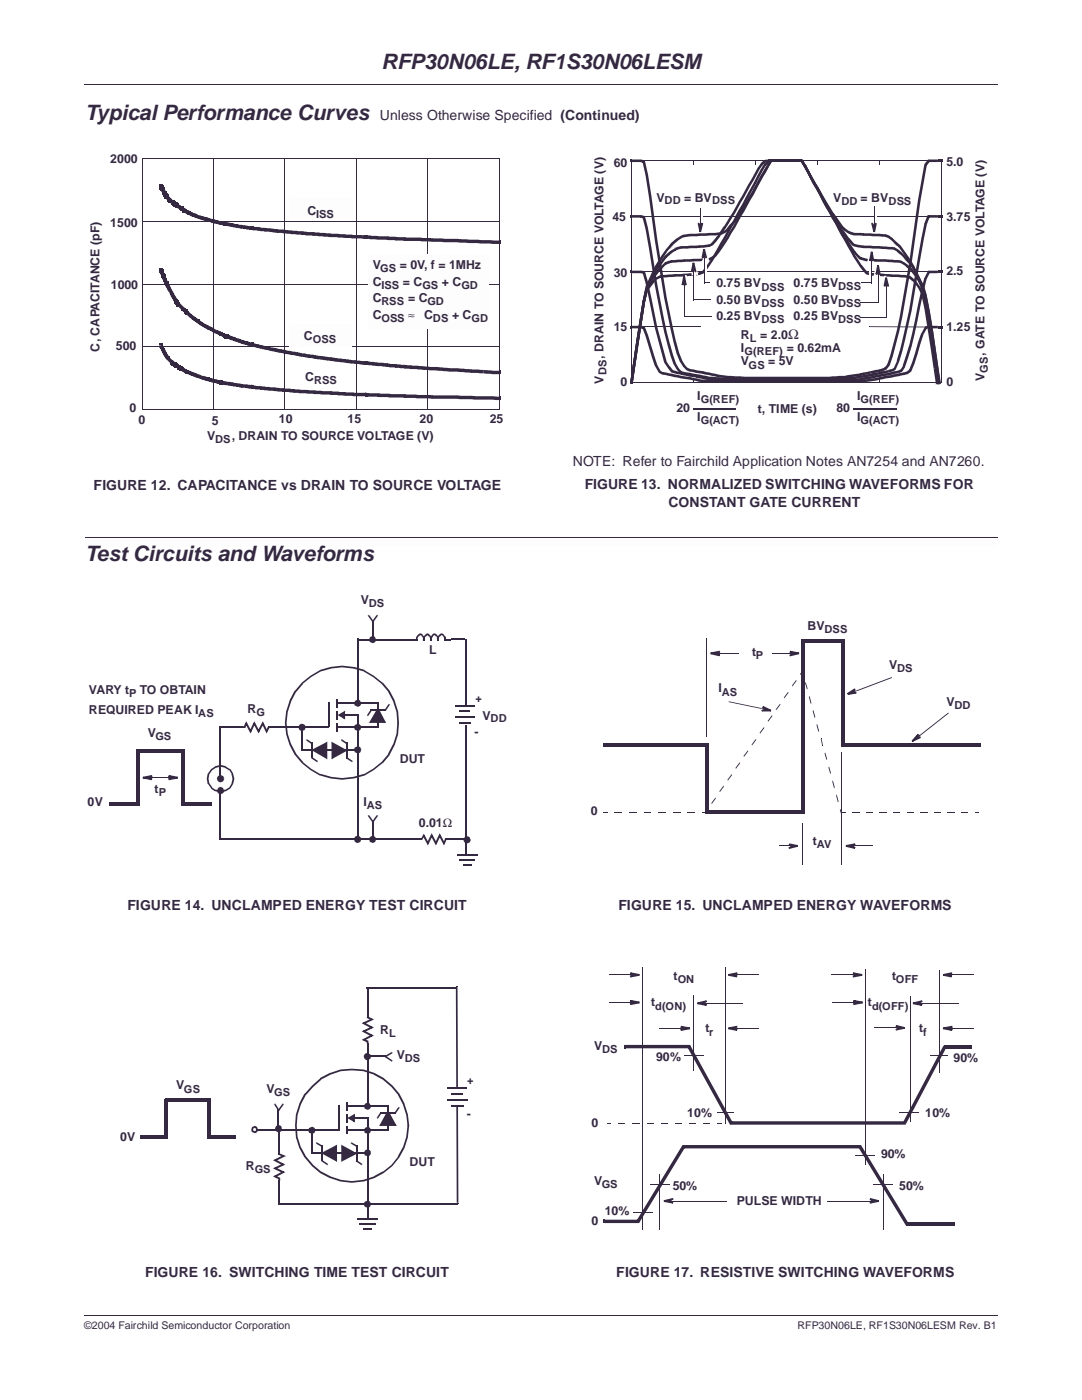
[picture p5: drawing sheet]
<svg xmlns="http://www.w3.org/2000/svg" width="216mm" height="279mm" viewBox="0 0 216 279" stroke-linecap="round" stroke-linejoin="round" font-family="sans-serif">
<defs><g id="words">
<g font-size="4.2" fill="#352942">
<text x="76.1" y="13.8">RFP30N06LE, RF1S30N06LESM</text>
<text x="17" y="24">Typical Performance Curves</text>
<text x="17" y="111.9">Test Circuits and Waveforms</text>
</g>
<g font-size="2.8" fill="#352942">
<text x="75.8" y="24">Unless Otherwise Specified (Continued)</text>
<text x="157.3" y="67.7">Ω</text>
<text x="114.3" y="93">NOTE: Refer to Fairchild Application Notes AN7254 and AN7260.</text>
<text x="18.7" y="97.9">FIGURE 12. CAPACITANCE vs DRAIN TO SOURCE VOLTAGE</text>
<text x="116.7" y="97.5">FIGURE 13. NORMALIZED SWITCHING WAVEFORMS FOR</text>
<text x="133.4" y="101.1">CONSTANT GATE CURRENT</text>
<text x="25.4" y="181.5">FIGURE 14. UNCLAMPED ENERGY TEST CIRCUIT</text>
<text x="123.4" y="181.5">FIGURE 15. UNCLAMPED ENERGY WAVEFORMS</text>
<text x="29" y="254.9">FIGURE 16. SWITCHING TIME TEST CIRCUIT</text>
<text x="123" y="254.9">FIGURE 17. RESISTIVE SWITCHING WAVEFORMS</text>
</g>
<g font-size="2.5" fill="#352942">
<text x="22" y="32.5">2000</text>
<text x="122.5" y="33.4">60</text>
<text x="188.8" y="33.1">5.0</text>
<text x="131" y="40.2">V</text>
<text x="166.2" y="40.4">V</text>
<text x="22" y="45.2">1500</text>
<text x="61.3" y="42.9">C</text>
<text x="122.2" y="44.1">45</text>
<text x="188.8" y="44">3.75</text>
<text x="74.4" y="53.7">V</text>
<text x="79.8" y="53.7">= 0V, f = 1MHz</text>
<text x="22.1" y="57.7">1000</text>
<text x="74.4" y="57">C</text>
<text x="80.4" y="57">= C</text>
<text x="88.2" y="57">+ C</text>
<text x="122.5" y="55.2">30</text>
<text x="142.9" y="57.3">0.75 BV</text>
<text x="158.4" y="57.2">0.75 BV</text>
<text x="188.8" y="54.9">2.5</text>
<text x="74.4" y="60.4">C</text>
<text x="74.4" y="63.7">C</text>
<text x="84.6" y="63.7">C</text>
<text x="142.9" y="60.7">0.50 BV</text>
<text x="142.9" y="63.9">0.25 BV</text>
<text x="158.4" y="60.6">0.50 BV</text>
<text x="158.4" y="63.8">0.25 BV</text>
<text x="19.8" y="70.3" transform="rotate(-90 19.8 70.3)">C, CAPACITANCE (pF)</text>
<text x="23.1" y="69.9">500</text>
<text x="60.6" y="67.8">C</text>
<text x="122.5" y="66">15</text>
<text x="147.9" y="67.7">R</text>
<text x="147.9" y="70.2">I</text>
<text x="188.8" y="66">1.25</text>
<text x="196.5" y="71" transform="rotate(-90 196.5 71)">, GATE TO SOURCE VOLTAGE (V)</text>
<text x="60.9" y="75.9">C</text>
<text x="120.4" y="76.5" transform="rotate(-90 120.4 76.5)">V</text>
<text x="123.8" y="77">0</text>
<text x="147.9" y="72.9">V</text>
<text x="153.3" y="72.9">= 5V</text>
<text x="188.8" y="77">0</text>
<text x="196.5" y="75.9" transform="rotate(-90 196.5 75.9)">V</text>
<text x="25.9" y="82.3">0</text>
<text x="135" y="82.2">20</text>
<text x="139.1" y="79.8">I</text>
<text x="139.1" y="84">I</text>
<text x="151.2" y="82.4">t, TIME (s)</text>
<text x="166.9" y="82.2">80</text>
<text x="171.1" y="84">I</text>
<text x="171.1" y="79.8">I</text>
<text x="27.6" y="84.7">0</text>
<text x="41.3" y="87.8">V</text>
<text x="42.3" y="84.8">5</text>
<text x="46.3" y="87.8">, DRAIN TO SOURCE VOLTAGE (V)</text>
<text x="55.7" y="84.5">10</text>
<text x="69.4" y="84.5">15</text>
<text x="83.7" y="84.5">20</text>
<text x="97.7" y="84.5">25</text>
<text x="72" y="120.5">V</text>
<text x="161.1" y="125.6">BV</text>
<text x="85.6" y="130.6">L</text>
<text x="150.1" y="130.9">t</text>
<text x="177.4" y="133.6">V</text>
<text x="17.7" y="142.5">REQUIRED PEAK I</text>
<text x="17.7" y="138.4">VARY t</text>
<text x="49.4" y="142.2">R</text>
<text x="96.3" y="143.6">V</text>
<text x="143.4" y="138.2">I</text>
<text x="188.8" y="141">V</text>
<text x="29.5" y="147.1">V</text>
<text x="94.7" y="146.8">-</text>
<text x="79.8" y="152.2">DUT</text>
<text x="17.5" y="161">0V</text>
<text x="30.8" y="158.2">t</text>
<text x="72.5" y="160.9">I</text>
<text x="83.6" y="165">0.01Ω</text>
<text x="117.9" y="162.6">0</text>
<text x="162.2" y="168.7">t</text>
<text x="134.4" y="195.5">t</text>
<text x="178" y="195.5">t</text>
<text x="129.9" y="200.8">t</text>
<text x="173.2" y="200.8">t</text>
<text x="75.9" y="206.3">R</text>
<text x="118.6" y="209.5">V</text>
<text x="140.7" y="206">t</text>
<text x="183.4" y="206">t</text>
<text x="79.2" y="211.4">V</text>
<text x="130.9" y="211.8">90%</text>
<text x="190.3" y="212">90%</text>
<text x="35.2" y="217.4">V</text>
<text x="53.2" y="218.1">V</text>
<text x="24" y="227.8">0V</text>
<text x="93.2" y="223.1">-</text>
<text x="118.1" y="224.9">0</text>
<text x="137.1" y="222.9">10%</text>
<text x="184.6" y="222.9">10%</text>
<text x="49.1" y="233.4">R</text>
<text x="81.7" y="232.7">DUT</text>
<text x="175.8" y="231.1">90%</text>
<text x="118.6" y="236.5">V</text>
<text x="134.2" y="237.4">50%</text>
<text x="179.4" y="237.5">50%</text>
<text x="118.1" y="244.4">0</text>
<text x="120.7" y="242.6">10%</text>
<text x="147" y="240.5">PULSE WIDTH</text>
</g>
<g font-size="2.2" fill="#352942">
<text x="132.6" y="40.8">DD = BVDSS</text>
<text x="167.9" y="41">DD = BVDSS</text>
<text x="63.1" y="43.5">ISS</text>
<text x="75.9" y="54.4">GS</text>
<text x="76.1" y="57.7">ISS</text>
<text x="84.3" y="57.7">GS</text>
<text x="92.1" y="57.7">GD</text>
<text x="151.9" y="58">DSS</text>
<text x="167.2" y="57.9">DSS</text>
<text x="76.1" y="61">RSS = C</text>
<text x="76.1" y="64.3">OSS ≈</text>
<text x="85.3" y="61">GD</text>
<text x="86.4" y="64.3">DS + CGD</text>
<text x="151.9" y="61.3">DSS</text>
<text x="151.9" y="64.5">DSS</text>
<text x="167.2" y="61.2">DSS</text>
<text x="167.2" y="64.4">DSS</text>
<text x="62.4" y="68.4">OSS</text>
<text x="148.5" y="70.8">G(REF) = 0.62mA</text>
<text x="149.6" y="68.3">L = 2.0</text>
<text x="62.7" y="76.6">RSS</text>
<text x="121" y="74.9" transform="rotate(-90 121 74.9)">DS, DRAIN TO SOURCE VOLTAGE (V)</text>
<text x="149.4" y="73.6">GS</text>
<text x="197.1" y="74.4" transform="rotate(-90 197.1 74.4)">GS</text>
<text x="139.8" y="80.3">G(REF)</text>
<text x="171.7" y="80.3">G(REF)</text>
<text x="43" y="88.5">DS</text>
<text x="139.8" y="84.6">G(ACT)</text>
<text x="171.7" y="84.6">G(ACT)</text>
<text x="73.6" y="121.1">DS</text>
<text x="150.8" y="131.5">P</text>
<text x="164.5" y="126.2">DSS</text>
<text x="179" y="134.2">DS</text>
<text x="25.8" y="139">P TO OBTAIN</text>
<text x="39.6" y="143.1">AS</text>
<text x="51.2" y="142.8">G</text>
<text x="94.9" y="140">+</text>
<text x="144" y="138.9">AS</text>
<text x="190.4" y="141.6">DD</text>
<text x="31" y="147.7">GS</text>
<text x="97.9" y="144.2">DD</text>
<text x="31.7" y="158.9">P</text>
<text x="73.2" y="161.5">AS</text>
<text x="163" y="169.2">AV</text>
<text x="135.2" y="196.2">ON</text>
<text x="178.8" y="196.2">OFF</text>
<text x="130.8" y="201.5">d(ON)</text>
<text x="174" y="201.5">d(OFF)</text>
<text x="77.7" y="207">L</text>
<text x="141.5" y="206.7">r</text>
<text x="184.2" y="206.7">f</text>
<text x="80.8" y="212">DS</text>
<text x="120.2" y="210.1">DS</text>
<text x="36.7" y="218.1">GS</text>
<text x="54.7" y="218.7">GS</text>
<text x="93.2" y="216.3">+</text>
<text x="50.8" y="234">GS</text>
<text x="120.1" y="237.2">GS</text>
</g>
<g font-size="2.1" fill="#352942">
<text x="16.8" y="265.3">©2004 Fairchild Semiconductor Corporation</text>
<text x="159.1" y="265.3">RFP30N06LE, RF1S30N06LESM Rev. B1</text>
</g>
</g></defs>
<g fill="#352942">
<path d="M16.9 16.8l.1 .2z"/>
<path d="M199 16.8l.1 .2z"/>
</g>
<path d="M17 16.9h182" fill="none" stroke="#352942" stroke-width=".2"/>
<g fill="#352942">
<path d="M16.9 262.4l.1 .2z"/>
<path d="M199 262.4l.1 .2z"/>
</g>
<path d="M17 262.5h182" fill="none" stroke="#352942" stroke-width=".2"/>
<path d="M17 106.9h182v2.2h-182z" fill="#fefdfd"/>
<g fill="#352942">
<path d="M16.9 107.2l.1 .2z"/>
<path d="M199 107.2v.2z"/>
</g>
<path d="M17 107.3h182" fill="none" stroke="#352942" stroke-width=".2"/>
<g fill="#352942">
<path d="M28.3 69.1l.1 .2z"/>
<path d="M99.6 69.1l.1 .2z"/>
</g>
<path d="M28.4 69.2h71.2" fill="none" stroke="#352942" stroke-width=".2"/>
<g fill="#352942">
<path d="M42.5 81.7l.2 .1z"/>
<path d="M42.5 31.6l.2 .1z"/>
</g>
<path d="M42.6 31.7v50" fill="none" stroke="#352942" stroke-width=".2"/>
<g fill="#352942">
<path d="M56.8 81.7l.1 .1z"/>
<path d="M56.8 31.6l.1 .1z"/>
</g>
<path d="M56.8 31.7v50" fill="none" stroke="#352942" stroke-width=".2"/>
<g fill="#352942">
<path d="M71 81.7l.1 .1z"/>
<path d="M71 31.6l.1 .1z"/>
</g>
<path d="M71.1 31.7v50" fill="none" stroke="#352942" stroke-width=".2"/>
<g fill="#352942">
<path d="M85.2 81.7l.2 .1z"/>
<path d="M85.2 31.6l.2 .1z"/>
</g>
<path d="M85.3 31.7v50" fill="none" stroke="#352942" stroke-width=".2"/>
<g fill="#352942">
<path d="M28.3 56.6l.1 .2z"/>
<path d="M99.6 56.6l.1 .2z"/>
</g>
<path d="M28.4 56.7h71.2" fill="none" stroke="#352942" stroke-width=".2"/>
<g fill="#352942">
<path d="M28.3 44.1l.1 .2z"/>
<path d="M99.6 44.1l.1 .2z"/>
</g>
<path d="M28.4 44.2h71.2" fill="none" stroke="#352942" stroke-width=".2"/>
<g fill="#352942">
<path d="M28.3 81.7l.2 .1z"/>
<path d="M28.3 31.6l.2 .1z"/>
</g>
<path d="M28.4 31.7v50" fill="none" stroke="#352942" stroke-width=".2"/>
<g fill="#352942">
<path d="M99.5 81.7l.2 .1z"/>
<path d="M99.5 31.6l.2 .1z"/>
</g>
<path d="M99.6 31.7v50" fill="none" stroke="#352942" stroke-width=".2"/>
<g fill="#352942">
<path d="M28.3 81.6l.1 .2z"/>
<path d="M99.6 81.6l.1 .2z"/>
</g>
<path d="M28.4 81.7h71.2" fill="none" stroke="#352942" stroke-width=".2"/>
<g fill="#352942">
<path d="M28.3 31.6l.1 .1z"/>
<path d="M99.6 31.6l.1 .1z"/>
</g>
<path d="M28.4 31.7h71.2" fill="none" stroke="#352942" stroke-width=".2"/>
<g fill="#352942">
<path d="M31.8 68.6h.7v.3h-.7z"/>
<path d="M31.8 68.9h.7v.2l-.6 .2 .5-.5 .1 .2v.3l-.6 .2 .6-.5 .2 .3v.2l-.6 .3 .5-.5 .2 .3-.6 .2-.2-.4h.7l-.6 .3-.2-.3v-.2h.6l-.6 .2-.1-.1z"/>
<path d="M32.1 69.6h.7v.5h-.7z"/>
<path d="M32.5 69.4h.4v.7h-.4z"/>
<path d="M32.2 69.8h.7l-.6 .3 .5-.5 .2 .2v.2l-.6 .3 .5-.5 .1 .1v.4l-.5 .2 .5-.5 .2 .3v.2l-.6 .3 .5-.5 .2 .1v.3l-.6 .3 .5-.6 .2 .2v.3l-.6 .2 .5-.5 .3 .3v.2l-.6 .3 .5-.5 .1 .4-.6 .2 .6-.5v.1l-.2 .6-.4-.2v-.3h.6l-.6 .3-.1-.5h.7l-.6 .3-.3-.3v-.2h.7l-.6 .2-.2-.1v-.3h.7l-.6 .3-.2-.2v-.3h.7l-.6 .3-.2-.3v-.3h.6l-.5 .3-.2-.2v-.3h.7l-.6 .3z"/>
<path d="M33.4 71h.4v.7h-.4z"/>
<path d="M33.1 71.4h.7l-.6 .3 .5-.5 .8 .8-.3 .6v-.7h.3l.2 .4-.6 .3v-.1l.5-.5-.3 .6h-.2l-1-1z"/>
<path d="M34.1 72.3h.6v.4h-.6z"/>
<path d="M34.4 72.1h.3l.2 .2v.2l-.6 .2-.1-.1 .5-.5-.2 .6z"/>
<path d="M34.2 72.5h.7v.4h-.7z"/>
<path d="M34.6 72.2h.4v.7h-.4z"/>
<path d="M34.3 72.6h.7v.4h-.7z"/>
<path d="M34.7 72.3h.5v.7h-.5z"/>
<path d="M34.5 72.6h.7v.5h-.7z"/>
<path d="M34.8 72.4h.4v.7h-.4z"/>
<path d="M34.6 72.7l.6 .1-.5 .3 .5-.5-.2 .6h-.2l-.2-.2z"/>
<path d="M35 72.6h.4v.6h-.4z"/>
<path d="M34.7 72.9h.7v.4h-.7z"/>
<path d="M35.1 72.6h.4v.7h-.4z"/>
<path d="M34.8 73h.7v.4h-.7z"/>
<path d="M35.2 72.7h.4v.7h-.4z"/>
<path d="M34.9 73.2h.7v.3h-.7z"/>
<path d="M34.9 73.1l.7 .1z"/>
<path d="M34.9 72.6h.7v.4h-.7z"/>
<path d="M34.9 73h.7v.3h-.7z"/>
<path d="M35.2 72.6h.3l.3 .4-.2 .6-.5-.4 .5-.5-.4 .6z"/>
<path d="M35.6 72.9h.4v.7h-.4z"/>
<path d="M35.3 73.2h.7v.5h-.7z"/>
<path d="M35.7 73h.3l.3 .2-.3 .6-.4-.2 .5-.5-.3 .6h-.1z"/>
<path d="M36 73.2h.4v.6h-.4z"/>
<path d="M35.8 73.5h.6v.4h-.6z"/>
<path d="M36.1 73.2h.5v.7h-.5z"/>
<path d="M35.9 73.6h.7v.4h-.7z"/>
<path d="M36.3 73.3h.2l.3 .3-.3 .6v-.7h.4l.2 .2-.2 .6v-.6l.4 .1-.3 .6v-.7l.5 .2-.3 .6-.3-.2 .5-.5-.3 .6h-.2l-.2-.1 .5-.6-.3 .6h-.2l-.3-.2 .5-.5-.2 .6h-.3l-.3-.3 .5-.5-.3 .6z"/>
<path d="M37.2 73.8h.5v.7h-.5z"/>
<path d="M37 74.2h.7v.4h-.7z"/>
<path d="M37.4 73.9l.4 .2-.3 .6v-.7h.5l.2 .3-.2 .5v-.6h.3l.2 .1-.3 .6v-.6l.4 .1-.2 .6v-.7h.3l.2 .2-.3 .6v-.7h.4l.1 .2-.2 .6v-.7h.2l.2 .2-.2 .6v-.7h.3l.2 .2-.3 .6v-.7l.4 .1-.1 .6v-.6h.3l.2 .1-.3 .6v-.7l.7 .3-.2 .6v-.7h.3l.2 .2-.3 .6v-.7h.4l.2 .2-.3 .6v-.7h.4l.1 .2-.2 .5 .1-.6 .3 .1-.2 .6v-.6l.1 .6-.4-.1 .3-.5-.1 .5-.4-.1 .5-.5-.3 .6h-.3l-.2-.2 .5-.5-.2 .6h-.5l-.1-.2 .5-.5-.3 .6-.6-.2 .4-.6-.2 .6h-.3l-.2-.1 .5-.6-.3 .6h-.5l.4-.6-.2 .6h-.3l-.1-.2 .5-.5-.3 .6h-.3l-.2-.2 .5-.5-.2 .6h-.3l-.1-.2 .5-.5-.3 .6h-.3l-.2-.2 .5-.5-.2 .6h-.4l-.2-.2 .6-.5-.3 .6h-.3l-.1-.1 .5-.5-.3 .5h-.3l-.3-.2 .5-.5-.2 .6h-.4l-.2-.2 .5-.5-.3 .6z"/>
<path d="M41.5 75.4h.4v.6h-.4z"/>
<path d="M41.4 75.4l.1 .6z"/>
<path d="M41.4 75.3l.3 .1-.4 .6-.2-.1z"/>
<path d="M41.7 75.4l.2 .1-.2 .6v-.7h.4l.2 .2-.3 .6v-.7h.4l.1 .2-.2 .6v-.7h.4l.2 .2-.3 .6v-.7h.5l.2 .2-.3 .6v-.7h.5l.1 .1-.2 .6v-.6l.5 .1-.2 .6-.3-.1 .3-.6-.2 .6h-.3l-.2-.1 .5-.5-.2 .6h-.4l-.2-.2 .5-.5-.2 .6h-.6l-.1-.2 .5-.5-.3 .6h-.4l-.2-.2 .5-.5-.2 .6h-.3l-.2-.2 .5-.5-.3 .6-.6-.1z"/>
<path d="M43.7 75.9h.8v.7h-.8z"/>
<path d="M43.8 76.3h.7v.4h-.7z"/>
<path d="M44.1 76h.5l.2 .2-.2 .6v-.7h.6l.1 .2-.2 .6v-.7h.7l.2 .2-.3 .6v-.7h.6l.2 .2-.2 .5v-.6h.5l.1 .1-.2 .6v-.6h.6l.3 .1-.2 .6v-.7h.5l.2 .2-.2 .6v-.7h.5l.1 .2-.2 .6v-.7h1l.2 .2-.3 .6v-.7h.7l.2 .2-.3 .6v-.7h.4v.7h-.6l-.1-.2 .5-.5-.3 .6h-.6l-.2-.2 .5-.5-.3 .6h-1l-.2-.2 .6-.5-.3 .6h-.5l-.2-.2 .5-.5-.2 .6h-.5l-.2-.1 .3-.6-.1 .6h-.8l-.2-.1 .5-.5-.2 .5h-.5l-.2-.1 .5-.5-.2 .6h-.6l-.2-.2 .5-.5-.2 .6h-.8l-.2-.2 .5-.5-.2 .6h-.6l-.2-.2 .5-.5-.2 .6h-.4z"/>
<path d="M50.2 76.9h.4v.7h-.4z"/>
<path d="M50.2 76.9v.7z"/>
<path d="M50.2 76.7l.3 .3-.5 .5-.3-.3z"/>
<path d="M50.3 77h.7l.3 .1-.1 .6v-.7h.8l.4 .2-.2 .6v-.7l.8 .1-.1 .7v-.7h.7l.3 .1-.2 .7v-.7h1.1l.3 .1-.2 .7v-.7l.8 .1-.1 .6v-.6h.9l.3 .1-.2 .6v-.6h1.3h.2l-.2 .7v-.7l1 .1-.2 .7v-.7h1l.3 .1-.2 .7v-.7h1.4l.4 .1-.1 .7v-.7h1.3l.2 .1-.1 .7v-.7l1.5 .1-.1 .6v-.6h1.8h.2l-.1 .7v-.7h1.3l.3 .1-.2 .7v-.7h1.1l.3 .1-.1 .7v-.7h1.6l.2 .1-.1 .7v-.7h2.2v.7h-2.3l-.3-.1 .3-.7-.2 .7h-1.4l-.4-.1 .2-.7-.1 .7h-1.1l-.2-.1 .2-.7-.2 .7h-1.2l-.3-.1 .3-.6-.2 .6h-2l.1-.7v.7h-1.2l-.3-.1 .3-.7-.2 .7h-1.2l-.3-.1 .1-.7v.7h-1.5l-.2-.1 .2-.7-.2 .7h-.9l-.2-.1 .2-.7-.2 .7-.8-.1 .3-.6-.2 .6h-1.2l-.3-.1 .3-.6-.2 .6h-.8h-.3l.3-.7-.2 .7-.7-.1 .2-.7-.2 .7h-1l-.2-.1 .2-.7-.1 .7h-.7l-.3-.1 .3-.7-.2 .7h-.6l-.2-.1 .4-.6-.2 .6-1.2-.1 .4-.6-.2 .6h-.8l-.2-.1 .5-.5h.1l-.3 .6z"/>
<path d="M73.1 78.4h.3v.7h-.3z"/>
<path d="M72.8 78.4h.3v.7h-.3z"/>
<path d="M72.8 78.3l.4 .1-.2 .7-.3-.1z"/>
<path d="M73.2 78.4l.3 .1-.1 .7v-.7h2.2l.2 .1-.2 .6v-.6l2.3 .1-.1 .6v-.6h2.9h.3l-.2 .7v-.7h2.2l.3 .1v.7v-.7h2.6l.4 .1-.1 .7v-.7h5.1l.6 .1-.1 .7v-.7h2.4l.6 .1-.1 .7v-.7h3.7l.6 .1-.1 .6v-.6h.7v.6h-1.3l.1-.7-.1 .7-4.2-.1 .1-.7-.1 .7h-2.3l-.6-.1 .1-.7-.1 .7h-5.1l-.4-.1 .2-.7-.1 .7h-2.6l-.4-.1 .2-.7-.1 .7h-2.2l-.2-.1 .2-.6-.2 .6h-2.8l-.3-.1 .3-.6-.2 .6h-1.9h-.3l.3-.7-.2 .7h-2.1l-.3-.1z"/>
<path d="M99.6 79.2h.3v.6h-.3z"/>
<path d="M99.6 79.2v.6z"/>
<path d="M31.8 53.5h.7v.3h-.7z"/>
<path d="M31.8 53.8h.7v.6h-.7z"/>
<path d="M32.1 53.8h.4v.6h-.4z"/>
<path d="M31.9 54.1h.6v.2l-.6 .2 .6-.5 .1 .2v.2l-.6 .3 .5-.5 .2 .2v.2l-.6 .3 .5-.5 .2 .3-.6 .2-.2-.4h.7l-.6 .3-.2-.4h.7l-.6 .2-.1-.2z"/>
<path d="M32.1 54.7h.7v.6h-.7z"/>
<path d="M32.5 54.6h.4v.7h-.4z"/>
<path d="M32.2 54.9h.7v.6h-.7z"/>
<path d="M32.5 54.8h.5v.7h-.5z"/>
<path d="M32.3 55.1h.7v.2l-.6 .2 .5-.5 .1 .2v.3l-.5 .3 .5-.5 .2 .4-.6 .3-.2-.3v-.3h.6l-.5 .2-.2-.1z"/>
<path d="M32.5 55.7h.7v.5h-.7z"/>
<path d="M32.9 55.5h.4v.7h-.4z"/>
<path d="M32.6 55.9h.7v.1l-.6 .3 .5-.5 .2 .2v.3l-.6 .3 .5-.6 .2 .4-.6 .2-.2-.1v-.4h.7l-.6 .3-.2-.2z"/>
<path d="M32.8 56.4h.7v.4h-.7z"/>
<path d="M33.1 56.1h.5v.7h-.5z"/>
<path d="M32.9 56.5h.7v.1l-.6 .3 .5-.5 .1 .2v.3l-.6 .2 .6-.5 .2 .3v.2l-.6 .3 .5-.5 .3 .2v.4l-.6 .2 .5-.5 .2 .3v.3l-.5 .3 .5-.5 .2 .2v.3l-.6 .2 .6-.4 .1 .2-.6 .4 .5-.5 .3 .3v.3l-.6 .2 .5-.5 .2 .3v.3l-.6 .3 .6-.5 .2 .2v.3l-.6 .2 .5-.5 .2 .2v.3l-.6 .2 .5-.5 .3 .3v.2l-.6 .3 .5-.5 .1 .1v.4l-.5 .2 .5-.5 .2 .4-.6 .3-.2-.3v-.3h.6l-.5 .2-.2-.1v-.3h.7l-.6 .3-.3-.3v-.2h.7l-.6 .2-.2-.1v-.3h.7l-.6 .3-.2-.3v-.3h.6l-.6 .2-.2-.2v-.4h.7l-.6 .3-.2-.2 .1 .1-.3-.6h.7l-.6 .3-.2-.3v-.3h.6l-.5 .2-.3-.2v-.4h.7l-.6 .3-.3-.3v-.2h.7l-.6 .2-.2-.2v-.4h.6l-.6 .3-.1-.2z"/>
<path d="M34.7 60h.7v.5h-.7z"/>
<path d="M35.1 59.8h.4v.7h-.4z"/>
<path d="M34.8 60.1h.7v.5h-.7z"/>
<path d="M35.2 59.9h.4v.7h-.4z"/>
<path d="M34.9 60.3l.7 .1z"/>
<path d="M34.9 60.4h.7v.3h-.7z"/>
<path d="M34.9 60.4h.7z"/>
<path d="M34.9 60h.7v.4h-.7z"/>
<path d="M34.9 60.4h.7v.4h-.7z"/>
<path d="M35.2 60.1h.5v.7h-.5z"/>
<path d="M35 60.5h.7v.4h-.7z"/>
<path d="M35.3 60.2h.3l.2 .4-.6 .3v-.1l.5-.5-.4 .6z"/>
<path d="M35.2 60.6h.6v.4h-.6z"/>
<path d="M35.5 60.4h.4v.6h-.4z"/>
<path d="M35.2 60.7h.7v.4h-.7z"/>
<path d="M35.6 60.5h.2l1 .9v.2l-.6 .2-.8-.8 .5-.5-.3 .6z"/>
<path d="M36.1 61.6h.7v.4h-.7z"/>
<path d="M36.4 61.3h.3l.2 .3-.2 .5-.4-.2 .5-.5-.4 .6z"/>
<path d="M36.7 61.5h.4v.6h-.4z"/>
<path d="M36.4 61.8h.7l-.6 .3 .5-.5 .1 .1-.2 .6v-.7h.2l.3 .5-.6 .2-.1-.1 .5-.5-.3 .6h-.2l-.3-.2z"/>
<path d="M36.7 62.1h.7v.4h-.7z"/>
<path d="M37 61.8h.5v.7h-.5z"/>
<path d="M36.8 62.1h.7l-.6 .4 .5-.5 .1 .1-.2 .6-.5-.3z"/>
<path d="M37.3 62.1h.4v.6h-.4z"/>
<path d="M37 62.4h.7v.4h-.7z"/>
<path d="M37.4 62.1h.2l.6 .6-.2 .6v-.6h.2l.6 .5-.2 .6v-.6h.2l.3 .2-.3 .6v-.7h.3l.3 .4-.3 .6v-.7h.3l.3 .2-.3 .6-.4-.2 .5-.5-.3 .6h-.2l-.4-.4 .5-.5-.2 .6h-.3l-.2-.2 .5-.6-.3 .6h-.2l-.6-.6 .5-.5-.3 .6h-.2l-.6-.6 .5-.5-.3 .6z"/>
<path d="M39.4 63.8h.5v.6h-.5z"/>
<path d="M39.2 64.1h.7l-.5 .4 .3-.6 .5 .3-.3 .6v-.7l.6 .2v.3l-.5 .3 .3-.6 .4 .2-.1-.1 .1 .1-.3 .6v-.7l.6 .3-.1-.1 .2 .2-.4 .6 .3-.6 .2 .1-.2 .5v-.6h.3l.1 .1-.4 .6 .3-.6 .2 .1-.2 .6v-.7h.3l.1 .1-.3 .6h-.2l-.4-.2 .5-.5-.2 .5h-.3l-.4-.3 .5-.5-.4 .6-.2-.1 .4-.6-.2 .6-.4-.2 .5-.5-.4 .6-.4-.1v-.4h.7l-.5 .4-.2-.1 .4-.6-.2 .6h-.3l-.2-.3 .5-.5-.4 .6-.4-.2z"/>
<path d="M41.8 65.1l.2 .3-.5 .5-.2-.3z"/>
<path d="M41.2 65.5l.5-.5 .1 .1-.5 .5z"/>
<path d="M41.4 64.9l.3 .2-.4 .6-.2-.2z"/>
<path d="M41.7 65.1l.3 .2-.1-.1 .1 .1-.2 .6v-.7h.3l.2 .2-.4 .6 .3-.6h.2l-.2 .6v-.6l.4 .1-.4 .6 .3-.6 .4 .2-.1-.1 .1 .1-.3 .6v-.7l.7 .4-.3 .5v-.6h.5l.1 .1-.4 .6 .3-.6 .4 .2-.2 .6v-.7h.3l.1 .2-.2 .6v-.7h.2l.2 .2-.2 .6-.4-.2 .5-.5-.2 .6-.5-.2 .6-.5-.3 .6h-.3l-.5-.3 .5-.5-.2 .5h-.4l-.3-.2 .5-.5-.4 .6-.2-.1 .4-.6-.2 .6-.4-.2 .5-.5-.4 .6-.2-.1-.2-.1 .5-.6-.2 .6h-.4l-.2-.2 .5-.5-.3 .6h-.3l-.2-.2 .5-.5-.4 .6-.2-.1z"/>
<path d="M44.1 66.3h.4v.7h-.4z"/>
<path d="M43.8 66.6h.7v.5h-.7z"/>
<path d="M44.1 66.4h.4l.1 .1-.2 .6v-.6h.3l.2 .1-.3 .6v-.7l.5 .2-.3 .6-.3-.2 .5-.5-.3 .6h-.2l-.2-.1 .5-.6-.2 .6h-.4l-.1-.1 .5-.5-.3 .6h-.2z"/>
<path d="M44.8 66.6h.4v.7h-.4z"/>
<path d="M44.6 67h.6v.4h-.6z"/>
<path d="M44.9 66.7h.6v.7h-.6z"/>
<path d="M44.8 67.1h.7v.4h-.7z"/>
<path d="M45.2 66.8h.5v.7h-.5z"/>
<path d="M45.1 67.1h.6v.5h-.6z"/>
<path d="M45.4 66.9h.3l.2 .2-.2 .5v-.6h.3l.2 .1-.3 .6v-.6l.4 .1-.1 .6v-.7l.4 .2-.3 .6v-.7h.5l.1 .2-.2 .6v-.7h.3l.3 .3-.3 .6v-.7l.6 .1-.2 .6v-.6l.5 .1-.3 .6v-.7h.3l.2 .2-.2 .6v-.7l.4 .2-.2 .6v-.7h.3l.1 .2-.2 .6v-.7h.3l.2 .2-.3 .6v-.7h.4l.2 .2-.3 .5v-.6h.5l.2 .1-.3 .6v-.6h.4l.1 .1-.2 .6v-.7l.4 .2-.2 .6v-.7h.5l.2 .2-.2 .6-.4-.2 .5-.5-.2 .6-.7-.1 .3-.6-.1 .6-.5-.2 .5-.5-.2 .6h-.3l-.2-.1 .5-.5-.3 .5h-.5l-.1-.1 .5-.5-.3 .6h-.3l-.2-.2 .5-.5-.2 .6h-.4l-.2-.2 .6-.5-.3 .6-.4-.1 .3-.6-.2 .6-.4-.2 .5-.5-.2 .6h-.4l-.1-.1 .5-.6-.3 .6h-.4l.3-.6-.1 .6h-.5l-.2-.3 .5-.5-.3 .6h-.3l-.2-.2 .5-.5-.2 .6h-.4l-.2-.2 .5-.5-.2 .6h-.3l-.2-.1 .4-.6-.2 .6h-.3l-.1-.1 .5-.5-.3 .5h-.3l-.2-.1 .5-.5-.2 .6h-.2z"/>
<path d="M50.2 68.4h.4v.7h-.4z"/>
<path d="M50.2 68.4v.7z"/>
<path d="M72.8 72.1h.3v.7h-.3z"/>
<path d="M73.1 72.1l.8 .1-.2 .7v-.7l1 .1-.2 .7v-.7l1 .1-.1 .7v-.7l1.3 .1-.2 .7v-.7l.9 .1-.2 .6v-.6h.6l.3 .1-.2 .6v-.7h1l.4 .2-.2 .6v-.7h.8l.3 .2-.2 .6v-.7h.8l.3 .2-.1 .6v-.7h1l.2 .1-.1 .7v-.7h1.3l.3 .1-.2 .6v-.6l1.2 .1-.1 .6v-.6h1.3l-.1 .7v-.7h1.4l.5 .1-.1 .7v-.7l1.1 .1-.1 .7v-.7l1.1 .1-.1 .7v-.7l2.3 .1-.1 .7v-.7l1.2 .1-.1 .6v-.6h1.3l-.1 .7v-.7l1.9 .1-.1 .7v-.7h.6v.7l-1.2-.1 .1-.7-.1 .7-1.8-.1 .1-.6-.1 .6h-1.1l.1-.7-.1 .7-1.2-.1 .1-.7-.1 .7h-1.6l-.5-.1 .1-.7-.1 .7-1-.1 .1-.7-.1 .7-1-.1 .1-.7v.7l-1.9-.1 .1-.6-.1 .6-1.1-.1 .2-.6-.1 .6h-.9h-.2l.2-.7-.1 .7h-1.3l-.3-.1 .3-.7-.2 .7h-1l-.2-.1 .4-.6-.2 .6-1.1-.1 .3-.6-.1 .6h-1l-.1-.1 .3-.6-.2 .6h-1.1l-.2-.1 .3-.6-.1 .6h-.9l.3-.7-.2 .7-.9-.1 .3-.7-.2 .7h-.9l-.3-.1 .1-.7-.1 .7h-.5l-.3-.1 .3-.7-.2 .7h-.7l-.3-.1 .3-.7-.2 .7h-.3z"/>
<path d="M96.5 73.8l.7 .1-.1 .7v-.7l1.3 .1-.1 .7v-.7h1.3v.7l-1.9-.1 .1-.7-.1 .7-1.2-.1z"/>
<path d="M99.6 74h.3v.7h-.3z"/>
<path d="M99.6 74v.7z"/>
<path d="M31.8 36.8h.7v.4h-.7z"/>
<path d="M31.8 37.2h.7v.5h-.7z"/>
<path d="M32.1 37h.4v.7h-.4z"/>
<path d="M31.9 37.3h.6v.5h-.6z"/>
<path d="M32.2 37.2h.4v.6h-.4z"/>
<path d="M31.9 37.5h.7v.4h-.7z"/>
<path d="M32.3 37.3h.4v.6h-.4z"/>
<path d="M32 37.6h.7v.5h-.7z"/>
<path d="M32.4 37.4h.4v.7h-.4z"/>
<path d="M32.1 37.8h.7v.1l-.6 .3 .5-.5 .3 .2v.3l-.6 .2 .5-.5 .1 .4-.5 .2-.2-.4h.7l-.6 .3-.3-.3z"/>
<path d="M32.4 38.3h.6v.5h-.6z"/>
<path d="M32.7 38.1h.4v.7h-.4z"/>
<path d="M32.5 38.4h.6v.5h-.6z"/>
<path d="M32.8 38.2h.4v.7h-.4z"/>
<path d="M32.5 38.5h.7l-.6 .4 .5-.5 .2 .3-.6 .2z"/>
<path d="M32.6 38.7h.7v.5h-.7z"/>
<path d="M33 38.5h.4v.7h-.4z"/>
<path d="M32.7 38.9h.7l-.6 .3 .5-.5 .2 .3-.6 .3z"/>
<path d="M32.8 39h.7v.5h-.7z"/>
<path d="M33.1 38.8h.5v.7h-.5z"/>
<path d="M32.9 39.1h.7v.4h-.7z"/>
<path d="M33.2 38.9h.4v.6h-.4z"/>
<path d="M33 39.2h.6v.5h-.6z"/>
<path d="M33.3 39h.3l.2 .3v.2l-.6 .3 .5-.5 .1 .1-.2 .6v-.7h.2l.3 .5-.5 .2-.2-.1 .5-.5-.3 .6h-.2l-.3-.3v-.2h.7l-.6 .2-.1-.1 .5-.5-.3 .6z"/>
<path d="M33.5 39.8h.6v.4h-.6z"/>
<path d="M33.8 39.5h.3l.2 .3v.2l-.6 .2-.1-.1 .5-.5-.2 .6z"/>
<path d="M33.6 40h.7v.4h-.7z"/>
<path d="M34 39.7h.2l.4 .3-.3 .6-.5-.3 .5-.5-.3 .6z"/>
<path d="M34.3 40h.4v.6h-.4z"/>
<path d="M34.1 40.3l.6 .1-.6 .2 .6-.5v.1l-.2 .6h-.2l-.2-.2z"/>
<path d="M34.5 40.1h.4v.7h-.4z"/>
<path d="M34.2 40.5h.7v.4h-.7z"/>
<path d="M34.6 40.2h.4v.7h-.4z"/>
<path d="M34.3 40.6h.7v.4h-.7z"/>
<path d="M34.7 40.3l.4 .2-.3 .6-.3-.2 .5-.5-.3 .6z"/>
<path d="M34.8 40.4h.4v.7h-.4z"/>
<path d="M34.6 40.7h.6v.4h-.6z"/>
<path d="M34.9 40.5h.4v.6h-.4z"/>
<path d="M34.7 40.8h.6v.4h-.6z"/>
<path d="M35 40.6h.5v.6h-.5z"/>
<path d="M34.8 40.9h.7v.4h-.7z"/>
<path d="M35.2 40.6v.7z"/>
<path d="M35.2 40.6h.4v.7h-.4z"/>
<path d="M34.9 40.6h.7v.4h-.7z"/>
<path d="M34.9 41h.7v.3h-.7z"/>
<path d="M35.2 40.6h.5v.7h-.5z"/>
<path d="M35 41h.7v.4h-.7z"/>
<path d="M35.3 40.7h.3l.2 .3-.2 .6v-.7h.3l.4 .3-.3 .6-.5-.3 .5-.5-.2 .6h-.4l-.2-.3 .5-.5-.4 .6z"/>
<path d="M36 41.1h.4v.7h-.4z"/>
<path d="M35.8 41.5h.6v.4h-.6z"/>
<path d="M36.1 41.2h.5v.7h-.5z"/>
<path d="M35.9 41.6h.7v.4h-.7z"/>
<path d="M36.3 41.3h.2l.3 .3-.3 .6v-.7h.4l.2 .4-.6 .3-.1-.1 .5-.5-.2 .6h-.3l-.3-.3 .5-.5-.3 .6z"/>
<path d="M36.4 41.9h.7v.4h-.7z"/>
<path d="M36.8 41.7l.4 .1-.3 .6v-.7h.3l.3 .3-.3 .6v-.7l.4 .2-.2 .6v-.7h.3l.2 .2-.3 .6-.3-.2 .5-.5-.3 .6h-.3l-.2-.2 .5-.5-.2 .6h-.3l-.2-.3 .5-.5-.3 .6h-.2l-.2-.2 .5-.5-.3 .6z"/>
<path d="M37.6 42.1h.4v.7h-.4z"/>
<path d="M37.4 42.4h.6v.4h-.6z"/>
<path d="M37.7 42.2l.4 .1-.2 .6v-.7l.4 .2-.3 .6v-.7h.4l.2 .3-.2 .6v-.7l.4 .2-.2 .6v-.7h.4l.1 .2-.2 .5v-.6l.4 .1-.2 .6v-.6h.2l.2 .1-.3 .6v-.7l.7 .3-.2 .6v-.7h.4l.1 .2-.2 .6v-.7l.5 .2-.2 .6v-.7h.3l.2 .1-.3 .6v-.6h.4l.2 .1-.3 .6v-.7h.5l.1 .2-.2 .6v-.7h.3l.2 .2-.3 .6-.3-.2 .5-.5-.3 .6h-.3l-.2-.2 .5-.5-.2 .6h-.4l-.2-.1 .5-.6-.2 .6h-.5l-.1-.1 .5-.5-.3 .6-.4-.1 .3-.6-.1 .6h-.4l-.1-.2 .5-.5-.3 .6-.7-.2 .4-.6-.2 .6h-.3l-.2-.2 .5-.5-.3 .6-.4-.1 .5-.5-.2 .5-.4-.1 .5-.5-.3 .6h-.4l-.2-.2 .5-.5-.2 .6h-.3l-.2-.3 .5-.5-.3 .6h-.3l-.2-.2 .5-.5-.2 .6h-.3l-.2-.1 .5-.6-.3 .6z"/>
<path d="M41.5 43.5h.4v.7h-.4z"/>
<path d="M41.4 43.5l.1 .7z"/>
<path d="M41.4 43.4l.3 .2-.4 .6-.2-.2z"/>
<path d="M41.7 43.6l.2 .1-.2 .6v-.7l.7 .2-.2 .6v-.7l.4 .2-.2 .5v-.6h.4l.2 .1-.3 .6v-.6h.3l.2 .1-.2 .6v-.7h.5l.1 .2-.2 .6v-.7l.5 .2-.2 .6v-.7h.4l.2 .2-.2 .6v-.7h.5l.2 .2-.2 .6-.4-.2 .5-.5-.2 .6h-.6l-.2-.2 .5-.5-.2 .6-.6-.1 .3-.6-.2 .6h-.3l-.2-.2 .5-.5-.2 .6h-.5l-.2-.2 .5-.5-.2 .6h-.4l-.1-.1 .5-.5-.3 .5h-.4l-.2-.1 .5-.5-.2 .6-.4-.1 .3-.6-.2 .6h-.5l-.2-.1z"/>
<path d="M44.6 44.3h.6v.7h-.6z"/>
<path d="M44.6 44.6h.6v.4h-.6z"/>
<path d="M44.9 44.4h.6l.2 .1-.3 .6v-.7h.6l.2 .2-.3 .6v-.7h.5l.2 .2-.3 .6v-.7h.5l.1 .2-.2 .6v-.7h.7l.1 .2-.2 .6v-.7h.3l.3 .2-.1 .6v-.7h.5l.2 .1-.3 .6v-.6h.7l.2 .1-.3 .6v-.7h.7l.1 .2-.2 .6v-.7h.5l.3 .2-.1 .6v-.7l.1 .7-.5-.1 .4-.6-.2 .6h-.7l-.1-.2 .5-.5-.3 .6h-.7l-.1-.1 .5-.6-.3 .6h-.7l-.1-.1 .5-.5-.3 .6h-.5l-.2-.1 .4-.6-.2 .6h-.5l-.2-.2 .5-.5-.2 .6h-.7l-.2-.2 .5-.5-.2 .6h-.4l-.2-.2 .5-.5-.2 .6h-.6l-.1-.2 .5-.5-.3 .6h-.6l-.1-.1 .5-.6-.3 .6h-.4z"/>
<path d="M50.2 45.2h.4v.7h-.4z"/>
<path d="M50.2 45.2v.7z"/>
<path d="M49.9 45.2h.3v.7h-.3z"/>
<path d="M50.2 45.2h.5l.1 .2-.2 .6v-.7h.9l.3 .2-.1 .6v-.7h.3l.4 .2-.2 .5v-.6h.7l.3 .1-.2 .6v-.6h1l.3 .1-.2 .6v-.7h.5l.2 .1-.2 .7v-.7h.6l.3 .1-.2 .7v-.7l1.5 .1-.2 .7v-.7l.9 .1-.1 .7v-.7h.7l.3 .1-.2 .6v-.6h1h.3l-.2 .7v-.7h1l.3 .1-.2 .7v-.7h.7l.2 .1-.1 .7v-.7l1.6 .1-.2 .7v-.7l1.3 .1-.2 .7v-.7h1l.3 .1-.2 .6v-.6h1l.3 .1-.2 .6v-.6h1.9l-.2 .7v-.7l1.4 .1-.1 .7v-.7h1.3l.3 .1-.2 .7v-.7h2l-.1 .7-2.2-.1 .2-.7-.2 .7h-1.1l-.4-.1 .2-.7-.1 .7h-1.1l-.2-.1 .2-.6-.2 .6h-1.5l-.2-.1 .2-.6-.2 .6h-.9h-.2l.2-.7-.2 .7h-.9l-.2-.1 .2-.7-.2 .7h-.9l-.2-.1 .2-.7-.2 .7h-1.2l-.3-.1 .3-.7-.2 .7-.8-.1 .2-.7-.2 .7-1.1-.1 .2-.6-.2 .6h-1.1l.2-.7-.2 .7-.9-.1 .2-.7-.1 .7h-.6l-.3-.1 .3-.7-.2 .7h-1.1l-.2-.1 .2-.7-.1 .7-.8-.1 .3-.7-.2 .7-.6-.1 .3-.6-.1 .6-1.3-.1 .3-.5-.1 .5h-.9h-.2l.4-.6-.2 .6-.7-.1 .4-.6-.2 .6h-1.1l-.2-.2 .5-.5-.2 .6h-.3z"/>
<path d="M72.3 46.9l.4 .1-.1 .7v-.7h.2v.7l-.6-.1z"/>
<path d="M73.1 47h.3v.7h-.3z"/>
<path d="M72.8 47h.3v.7h-.3z"/>
<path d="M73.1 47l1 .1-.2 .7v-.7h1.2l.4 .1-.1 .6v-.6h2h.3l-.2 .7v-.7h1.4l.4 .2-.2 .6v-.7h1.6l.3 .1-.2 .7v-.7h3.1l.5 .1-.1 .7v-.7l2 .1-.1 .7v-.7l2.5 .1-.1 .6v-.6h2.7l.6 .1-.1 .6v-.6h1.2h.6l-.1 .7v-.7h1.9l.6 .1-.1 .7v-.7l2.5 .1-.1 .7v-.7h1.3v.7l-1.9-.1 .1-.7-.1 .7-2.4-.1 .1-.7-.1 .7h-1.8l-.6-.1 .1-.6-.1 .6h-1.1l-.6-.1 .1-.6-.1 .6h-3.1l.1-.7-.1 .7h-2l-.4-.1 .2-.7-.1 .7h-1.6l-.4-.1 .1-.7-.1 .7h-3.1l-.2-.1 .2-.7-.2 .7h-1.6l-.1-.1 .3-.6-.2 .6h-1.5l-.2-.1 .2-.6-.2 .6h-1.9h-.3l.1-.7-.1 .7h-1.1l-.3-.1 .3-.7-.2 .7h-.6z"/>
<path d="M99.6 48h.3v.7h-.3z"/>
<path d="M99.6 48v.7z"/>
<path d="M50.2 68.2l.3 .3-.5 .5-.3-.3z"/>
<path d="M50.3 68.5l.6 .2-.2 .6v-.7l.6 .1-.1 .6v-.6l.5 .1-.2 .6v-.7l.5 .2-.2 .6v-.7l.6 .2-.2 .6v-.7l.6 .2-.3 .6 .3-.7 .2 .1-.1 .7v-.7l.6 .1-.2 .6v-.6l.6 .1-.2 .6v-.6l.6 .1-.3 .6 .3-.7 .3 .1-.2 .7v-.7l.7 .1-.2 .7v-.7l.8 .2-.1 .7v-.7h.4l.2 .1-.1 .6v-.6l.9 .1-.2 .7v-.7h.4l.3 .1-.1 .7v-.7l1 .2-.2 .7v-.7l1.3 .2-.3-.1 .3 .1-.2 .6v-.6h.7l-.3 .7 .2-.7 .3 .1-.1 .7v-.7l1.2 .2-.1 .7-.6-.2 .2-.7-.2 .7-1.1-.2 .2-.6-.2 .6h-.5l.2-.7-.2 .7-.4-.1 .2-.7-.1 .7h-.6l-.5-.2 .3-.7-.2 .7-.7-.1 .2-.7-.1 .7h-.3l-.6-.2 .3-.6-.2 .6h-.6l.3-.7-.2 .7h-.3l-.5-.2 .2-.7-.1 .7-.5-.1 .2-.7-.2 .7h-.3l-.5-.2 .2 .1-.2-.1 .3-.6-.1 .6-.6-.1 .2-.6-.1 .6h-.6l.3-.7-.2 .7-.7-.2 .1 .1-.1-.1 .3-.6-.2 .6-.6-.1 .4-.6-.2 .6-.5-.1 .3-.6-.1 .6-.5-.1 .3-.6-.2 .6h-.5l.4-.6-.2 .6-.6-.1 .3-.6-.1 .6h-.4l-.2-.2 .5-.5 .1 .1-.3 .6z"/>
<path d="M61.2 70.7l.7 .1-.1 .7v-.7h.7l.5 .2-.1 .6v-.6h.7l-.2 .7v-.7l1 .1-.1 .7v-.7h.4l.3 .1-.2 .7v-.7h.5l.3 .1-.2 .7v-.7l.9 .1-.1 .7v-.7l.7 .1-.2 .6v-.6h.4h.3l-.1 .7v-.7l1 .1-.2 .7v-.7l.9 .1-.1 .7v-.7l.7 .1-.1 .7v-.7h.5l.2 .1-.2 .7v-.7l1.2 .1-.1 .6v-.6l1 .1-.1 .6v-.6h.7l-.1 .7v-.7h.2v.7l-.6-.1 .1-.6-.1 .6-.6-.1 .1-.6v.6h-1l.3-.7-.2 .7-1.1-.1 .3-.7-.2 .7-.7-.1 .3-.7-.2 .7-.7-.1 .2-.7-.1 .7h-.6l-.2-.1 .2-.7-.2 .7-.9-.1 .2-.6-.1 .6h-.3h-.3l.3-.7-.2 .7h-.4l-.3-.1 .3-.7-.2 .7-.8-.1 .2-.7-.2 .7h-.4l-.2-.1 .2-.7-.2 .7h-.3l-.3-.1 .1-.7v.7h-.6l-.3-.1 .3-.6-.2 .6h-.4l-.5-.1 .2-.7-.2 .7-.9-.1 .3-.7-.2 .7h-.3z"/>
<path d="M73.1 72.1h.3v.7h-.3z"/>
</g>
<path d="M57.8 64.8h12.2v4.3h-12.2z" fill="#fefdfd"/>
<path d="M57.7 69.1h12.3M57.8 64.8h12.3M57.8 64.7v4.4M70 64.8v4.4" fill="none" stroke="#fefdfd" stroke-width=".2"/>
<path d="M57.7 39.4h12.6v4.3h-12.6z" fill="#fefdfd"/>
<path d="M57.7 39.3v4.4M57.7 39.4h12.7M70.3 39.4v4.4M57.6 43.7h12.7" fill="none" stroke="#fefdfd" stroke-width=".2"/>
<path d="M73.5 50.7h23.9v14.9h-23.9z" fill="#fefdfd"/>
<path d="M73.5 50.7h24M73.5 50.6v15M97.4 50.7v15M73.4 65.6h24" fill="none" stroke="#fefdfd" stroke-width=".2"/>
<g fill="#fefdfd">
<path d="M136.8 56h.4v1.1h-.4z"/>
<path d="M136.8 54.4h.4l.5 2.4-.3 .2 .3-.2-.3 .1-.6-2.5h.4l-.5 2.5-.4-.1 .5-.9 .4 .1-.5 1-.4-.2z"/>
<path d="M137 55.5l.7 1.3-.3 .2-.6-1z"/>
<path d="M136.8 61.6h.4v.2h-.4z"/>
<path d="M136.8 56.9h.4v.2h-.4z"/>
</g>
<path d="M137 54.4l.5 2.5-.5-.9-.5 .9z" fill="#fefdfd"/>
<path d="M137 57.1v4.5" fill="none" stroke="#fefdfd" stroke-width=".34"/>
<g fill="#fefdfd">
<path d="M148.4 65.3l.1 .1z"/>
<path d="M169.7 65.3l.1 .1z"/>
</g>
<path d="M148.5 65.4h21.2" fill="none" stroke="#fefdfd" stroke-width=".2"/>
<g fill="#352942">
<path d="M136.5 63l.1 .2z"/>
<path d="M141.9 63l.1 .2z"/>
</g>
<path d="M136.6 63.1h5.3" fill="none" stroke="#352942" stroke-width=".2"/>
<g fill="#352942">
<path d="M138.4 59.8l.1 .1z"/>
<path d="M141.8 59.8v.1z"/>
</g>
<path d="M138.5 59.9h3.3" fill="none" stroke="#352942" stroke-width=".2"/>
<g fill="#352942">
<path d="M141.5 56.4l.1 .2z"/>
<path d="M140.5 56.4l.1 .2z"/>
<path d="M140.6 56.4h.9v.2h-.9z"/>
<path d="M125.9 76.4l.2 .1z"/>
<path d="M125.9 32l.2 .1z"/>
</g>
<path d="M126 32.1v44.3" fill="none" stroke="#352942" stroke-width=".2"/>
<g fill="#352942">
<path d="M125.9 76.3l.1 .2z"/>
<path d="M187.8 76.3l.1 .2z"/>
</g>
<path d="M126 76.4h61.8" fill="none" stroke="#352942" stroke-width=".2"/>
<g fill="#352942">
<path d="M138.3 75.6l.2 .1z"/>
<path d="M138.3 76.4l.2 .1z"/>
<path d="M138.3 75.7h.2v.7h-.2z"/>
<path d="M150.7 75.6l.1 .1z"/>
<path d="M150.7 76.4l.1 .1z"/>
<path d="M150.7 75.7h.1v.7h-.1z"/>
<path d="M163 75.6l.2 .1z"/>
<path d="M163 76.4l.2 .1z"/>
<path d="M163 75.7h.2v.7h-.2z"/>
<path d="M175.4 75.6l.1 .1z"/>
<path d="M175.4 76.4l.1 .1z"/>
<path d="M175.4 75.7h.1v.7h-.1z"/>
<path d="M125.9 32l.1 .2z"/>
<path d="M187.8 32l.1 .2z"/>
</g>
<path d="M126 32.1h61.8" fill="none" stroke="#352942" stroke-width=".2"/>
<g fill="#352942">
<path d="M138.3 32l.2 .1z"/>
<path d="M138.3 32.8l.2 .1z"/>
<path d="M138.3 32.1h.2v.7h-.2z"/>
<path d="M150.7 32l.1 .1z"/>
<path d="M150.7 32.8l.1 .1z"/>
<path d="M150.7 32.1h.1v.7h-.1z"/>
<path d="M163 32l.2 .1z"/>
<path d="M163 32.8l.2 .1z"/>
<path d="M163 32.1h.2v.7h-.2z"/>
<path d="M175.4 32l.1 .1z"/>
<path d="M175.4 32.8l.1 .1z"/>
<path d="M175.4 32.1h.1v.7h-.1z"/>
<path d="M187.7 76.4l.2 .1z"/>
<path d="M187.7 32l.2 .1z"/>
</g>
<path d="M187.8 32.1v44.3" fill="none" stroke="#352942" stroke-width=".2"/>
<g fill="#352942">
<path d="M125.8 65h.2v.5h-.2z"/>
<path d="M126 65h2l.6 .2 .7 1.7 1.3 4.2-.5 .2 .5-.2 .6 1.8-.4 .3 .4-.3 .7 1.2-.4 .3 .3-.4 .6 .3-.2 .5 .1-.5 1.2 .2v.5v-.5l1.2 .3-.1 .5 .1-.5 1.3 .2-.1 .5 .1-.5 1.8 .3 .7 .1-.1 .5 .1-.5 .6 .1 .5 .2v.5v-.5l.7 .1-.1 .5v-.5h2l.6 .1-.1 .5v-.5h27.8v.5v-.5l1.8-.1 .1 .5-.1-.5 1.3-.2 .1 .5-.1-.5 1.2-.2 .1 .5-.1-.5 1.3-.2v.5l-.1-.5 .6-.2 .7-.1 .1 .5-.1-.5 .6-.1 .1 .6-.2-.6 1.4-.2 .1 .5-.2-.5 1.3-.3 .1 .5-.2-.5 .6-.1 .2 .5-.3-.4 .7-.6 .4 .3-.5-.2 .6-1.4 .5 .2-.5-.2 .6-1.9 .5 .2-.5-.2 1.2-4.1-.1 .4 .2-.4 .4 .1-.6 2.1-.5-.2 .5 .2a27.1 27.1 0 0 1-1.9 5.6 2.84 2.84 0 0 1-1.9 .7l-.1-.5 .1 .5-.6 .2-.7 .1-.1-.5 .1 .5-.6 .2-1.3 .1-.1-.5 .1 .5-.6 .2-.6 .1v-.5v.5l-2.5 .4-.1-.5 .1 .5-.6 .1h-1.3v-.5l.1 .5-.7 .1h-27.8l-.6-.1 .1-.5-.1 .5a7.7 7.7 0 0 1-3.2-.3l.2-.5-.1 .5-.6-.1-.7-.1 .1-.5-.1 .5-2.5-.4 .1-.6-.1 .6-.6-.1-.6-.2 .1-.5v.5l-1.3-.3 .1-.5-.1 .5a1.72 1.72 0 0 1-1.4-.5l-.8-1.4 .1 .2-1.9-6 .5-.2-.5 .2-.6-1.6 .5-.1-.3 .3-.6-.2 .2-.5-.1 .5h-1.9z"/>
<path d="M184.5 65.3l.2-.2 .6-.1h1.8v.5h-1.8v-.5l.1 .5-.6 .1-.1-.5 .2 .4-.6 1.1-.4-.2z"/>
<path d="M187.8 65h.3v.5h-.3z"/>
<path d="M187.1 65h.7v.5h-.7z"/>
<path d="M125.8 76.3l.5 .1v.2l-.5-.1z"/>
<path d="M152.4 32.7l.6-.5-.1 .1 .2-.1 .3 .4-.6 .5-.4-.4 .5 .3-.7 1.1-.4-.2 .4 .2-.6 1.1-.4-.2 .4 .2-.6 1.2-1.3 2.3-.4-.3 .4 .3-.6 1.1-.4-.3 .4 .3-.6 1.2-.6 1.1-.5-.3 .5 .3-.6 1.1-.5-.3 .5 .3-.6 1.2-.7 1.1-.4-.3 .4 .3-1.9 3.3-.4-.3 .4 .3-1.7 3.1-1.3 1.9a2.53 2.53 0 0 1-2.6 1.2h-.8v-.5l.1 .5-1.3 .1v-.5l.1 .5-2 .1v-.5l.1 .5-1.2 .1v-.5v.5l-1.3 .1v-.5l.1 .5-.6 .1-.1-.6 .2 .6-.7 .3-.3-.4 .3 .3-.6 .6-.3-.3 .4 .3-.6 .8-.4-.4 .4 .4-.7 .9-.4-.3 .4 .2-.6 2.4-.5-.1 .5 .1-1.2 7.9h-.6h.6l-1.2 8.2-.5-.1 2.4-16.1 .6-2.5 2-2.3-.1 .1a2.65 2.65 0 0 1 2.1-.6l.1 .5-.1-.5 .7-.1h.6v.5v-.5l.5-.1h1.3l.1 .5-.1-.5 1.2-.1 .1 .5-.1-.5 1.3-.1 .1 .5-.1-.5 1.2-.1v.5l-.1-.5 .7-.3 .3 .4-.4-.3 .6-.8 .4 .4-.4-.3 .6-.8 .4 .2-.4-.2 .6-1.1 .5 .3-.5-.3 1.2-2 .4 .3-.4-.3 1.3-2.2 .4 .3-.4-.3 1.8-3.3 .5 .3-.5-.3 1.2-2.3 .7-1.1 .4 .3-.4-.3 1.9-3.4 .4 .2-.4-.2 .6-1.1 .4 .2-.4-.2 1.9-3.6z"/>
<path d="M153.6 31.9l.2-.1 .2 .5h-.1z"/>
<path d="M153.1 32.2l.5-.3 .3 .4-.5 .3z"/>
<path d="M159.7 32.1l.4-.3 .1 .2-.4 .3z"/>
<path d="M160.5 33.4l.4-.3 .1 .2-.4 .2z"/>
<path d="M159.8 32.3l.4-.3 .7 1.1-.4 .3z"/>
<path d="M160.4 33.2l.4-.3 .1 .2-.4 .3z"/>
<path d="M160.5 33.4l.4-.3 1.2 2.3-.4 .2 .4-.2 .6 1.1-.5 .2 .5-.2 1.2 2.3 .6 1.2-.4 .2 .4-.2 .6 1.1-.4 .2 .4-.2 .7 1.1 .6 1.1-.4 .3 .4-.3 .7 1.1 .6 1.2-.5 .3 .5-.3 .6 1.1-.5 .3 .5-.3 .6 1.1 .6 1.1-.4 .3 .4-.3 .6 1.1 .6 1.1-.4 .2 .4-.2 1.3 1.9-.4 .3 .4-.4 .6 .8-.4 .3 .4-.3 .6 .7-.3 .4 .1-.5 .7 .1-.1 .5 .1-.5 .6 .1-.1 .5v-.5l1.3 .1v.5v-.5l1.2 .1-.1 .5v-.5l1.4 .1-.1 .5v-.5l2 .1-.1 .5v-.5h.7a2.66 2.66 0 0 1 2.2 1.1l-.2-.3 .6 .7-.4-.4 1 1.3 .6 1.3a134 134 0 0 1 2.5 14.9l-.5 .1-.6-4.1 .5-.1-.5 .1-1.3-8 .5-.1-.5 .1-.6-2.7h.5l-.4 .1-.7-1.3 .5-.3-.5 .3-.5-.9 .4-.2-.4 .2-.6-.7 .4-.3-.4 .4-.6-.5 .3-.4-.2 .4-.6-.1v-.6v.6l-.6-.1 .1-.5-.1 .5-1.2-.1 .1-.5-.1 .5-1.9-.1 .1-.5-.1 .5-1.2-.1v-.5v.5l-1.3-.1 .1-.5-.1 .5h-.6a2.05 2.05 0 0 1-2-1l-1.2-1.7 .4-.2-.4 .2-1.3-2.1 .4-.2-.4 .2-1.2-2.1 .4-.3-.4 .3-1.3-2.2-.5-1.2 .4-.3-.4 .3-.7-1.1-.6-1.2 .4-.2-.4 .2-.7-1.1-1.2-2.3 .4-.2-.4 .2-.6-1.1 .5-.2-.5 .2-1.8-3.4 .4-.3-.4 .3z"/>
<path d="M186.7 76.5l.5-.1v.2l-.5 .1z"/>
<path d="M186.3 73.6l.5-.1 .4 2.9-.5 .1z"/>
<path d="M125.8 54h.2v.5h-.2z"/>
<path d="M126 54h2l.6 .1 .1 .2 .6 2-.1-.3 2 9.4h-.5h.5l1.8 6.8-.4 .3 .4-.3 .7 1-.4 .3 .4-.3 .6 .7-.3 .4 .1-.5 1.2 .4-.1 .5 .1-.5 .7 .1 .6 .1-.1 .5 .1-.5 .6 .1 .6 .2-.1 .5 .1-.5 1.3 .1 .5 .2v.5v-.5l1.3 .3-.1 .5 .1-.5 .6 .1-.1 .5 .1-.5 1.3 .1-.1 .5v-.5l1.9 .1v.5v-.5h3.8l.6 .1-.1 .5v-.5h16l.1 .5-.1-.5 .7-.1h3.7l.1 .5-.1-.5 .6-.1h1.2l.1 .5-.1-.5 1.2-.1 .1 .5-.2-.5 1.4-.3 .1 .5-.1-.5 .6-.1 .1 .5-.2-.5 .6-.2h.8v.5l-.1-.5 .6-.2 1.3-.2 .1 .5-.2-.5 1.2-.3 .8-.1 .1 .5-.7 .1-.1-.5 .1 .5-1.2 .3-.7 .1-.1-.5 .1 .5-.6 .1v-.5v.5l-1.2 .3-.1-.6 .1 .6-1.9 .3-.1-.5 .1 .5-1.8 .3h-1.3v-.5l.1 .5-.6 .1h-3.8v-.5v.5l-.6 .1h-16.1l-.6-.1 .1-.5-.1 .5-4.4-.1 .1-.5-.1 .5h-1.2l-.6-.1 .1-.5-.1 .5-1.4-.1-.5-.2 .1-.5-.1 .5-.7-.1-.6-.1 .2-.6-.1 .6-.6-.1 .1-.5-.1 .5-1.4-.3 .2-.5-.1 .5-1.3-.2 .2-.5-.1 .5-1.9-.5-1.5-1.9-1.8-7-1.2-5.8 .5-.1-.5 .1-.7-3.1 .5-.1-.5 .1-.6-2.1 .5-.1-.2 .3-.6-.1 .1-.5-.1 .5h-1.9z"/>
<path d="M185.2 54h1.9v.5h-1.8v-.5l.2 .4-.6 1.2-.4-.2 .4 .1-.6 2.4-.5-.1 .5 .1-.6 3.1-.5-.1 .5 .1a62.4 62.4 0 0 1-3.2 12.3l.1-.1-.6 1-.7 .3-.2-.5 .6-.3 .3 .5-.4-.3 .6-.9 .4 .2-.5-.2 .6-1.8 .5 .2-.5-.2 .7-2.2 .5 .2-.5-.1 .6-2.5 .5 .1-.5-.1 .6-2.7 .5 .1-.5-.1 .6-3 1.2-5.4-.1 .1z"/>
<path d="M187.8 54h.3v.5h-.3z"/>
<path d="M187.1 54h.7v.5h-.7z"/>
<path d="M131.4 53.5l.6-.5 .4 .3-.4-.3a3.1 3.1 0 0 1 2.6-1.1l.1 .5-.1-.5 1.3-.1 .1 .5-.1-.5 1.8-.1 .1 .5-.1-.5 1.9-.1v.6v-.6h1.2l.1 .5-.1-.5 .6-.1 .2 .5-.3-.4 .7-.4 .3 .4-.3-.4 .6-.4 .3 .3-.4-.3 .6-.8 .4 .4-.4-.3 .6-.8 .4 .2-.4-.2 .7-1 .4 .2-.4-.2 .6-1 .4 .3-.4-.3 1.2-2.1 .5 .3-.5-.3 1.9-3.3 .4 .3-.4-.3 1.2-2.2 .7-1.1 .4 .3-.4-.3 2.4-4.5 .5 .3-.5-.3 .6-1.1 .4 .3-.5 1.1-.7 1.1-.4-.3 .4 .3-1.2 2.2-.4-.3 .4 .3-.6 1.2-.7 1.1-.4-.3 .4 .3-1.8 3.3-.5-.3 .5 .3-1.9 3.2-.4-.3 .4 .3-1.9 3a4.5 4.5 0 0 1-2.6 2.5l-1.3 .1v-.5l.1 .5-1.9 .1v-.6l.1 .6h-2v-.5l.1 .5-1.4 .1v-.5l.1 .5-1.2 .1v-.5v.5l-.6 .2-.1-.5 .1 .5-.6 .2-.2-.5 .3 .4-1.2 1.2 .6-.5-.6 .5-.4-.4 .5 .3-1.3 1.7-.4-.4 .4 .4-.6 1-.4-.3 .4 .3-.7 1.2-.4-.2 .4 .2-.6 2.5-.5-.1 .5 .1-1.2 8h-.6h.6l-1.2 8.2-.5-.1 2.4-16.2 .6-2.5-.1 .1 1.6-2.8-.1 .2z"/>
<path d="M153.7 31.8l.4 .3-.1 .2-.4-.3z"/>
<path d="M153.6 32l.4 .3-.6 1-.4-.3z"/>
<path d="M160.5 33.4l.4-.3 1.2 2.3-.4 .2 .4-.2 .6 1.1-.5 .2 .5-.2 1.8 3.4-.4 .2 .4-.2 .6 1.1-.4 .2 .4-.2 1.3 2.2-.4 .2 .4-.2 1.3 2.1 .6 1.1-.5 .3 .5-.3 .6 1 .6 1-.4 .3 .4-.3 .6 1-.4 .2 .4-.2 .6 .8-.4 .3 .3-.4 .7 .8-.3 .4 .3-.4 .6 .5-.3 .4 .2-.5 1.2 .3-.1 .6v-.6l2 .1-.1 .5v-.5l2.6 .1-.1 .5v-.5l1.3 .1-.1 .5v-.5l1.4 .1 1.2 .8 1 .9-.2-.3 1.2 1.5-.2-.2 .8 1.3-.5 .3 .5-.3 .6 1.1 .6 2v-.2a152.6 152.6 0 0 1 2.5 15.6l-.5 .1-1.2-8.2 .5-.1-.5 .1-.7-4.1 .5-.1-.5 .1-.6-3 .5-.1-.5 .1-.6-2 .5-.2-.4 .3-1.2-2.1 .4-.3-.4 .3-1.2-1.5 .4-.4-.4 .4-.7-.5 .3-.5-.2 .5-.6-.5 .2-.4-.2 .4-.6-.3 .2-.4-.1 .4-.6-.1 .1-.5-.1 .5h-.7l-.6-.1 .1-.5-.1 .5h-.6l-.7-.1 .1-.5-.1 .5h-1.8h-.6l.1-.6-.1 .6a3.4 3.4 0 0 1-3.2-.9l.3 .3-1-1.1-1.8-2.8 .4-.3-.4 .3-.7-1-.6-1.1 .5-.3-.5 .3-.5-1.1 .4-.2-.4 .2-.7-1.1-.6-1.1 .4-.2-.4 .2-.7-1.1-1.2-2.3 .4-.2-.4 .2-.6-1.1 .5-.2-.5 .2-1.8-3.3 .4-.3-.4 .3z"/>
<path d="M187.1 76.5l.5-.1v.2l-.5 .1z"/>
<path d="M186.9 74.6l.5-.1 .2 1.9-.5 .1z"/>
<path d="M125.8 42.9h.2v.5h-.2z"/>
<path d="M126 42.9h2l.6 .2 .1 .2 .6 2.3-.1-.2 2 11.5-.5 .1 .5-.1 1.2 6.5-.5 .1 .5-.1 .6 2.8-.5 .1 .5-.1 .7 2.6-.5 .1 .5-.2 .6 2.2-.5 .1 .5-.1 .6 1.7-.4 .2 .4-.2 .6 1-.4 .2 .3-.3 .7 .7-.3 .4 .2-.5 .6 .2-.1 .5 .1-.5 1.2 .1 .7 .2-.1 .5 .1-.5 1.1 .2 .7 .1-.1 .5 .1-.5 1.2 .3-.1 .5v-.5l1.4 .1-.1 .5v-.5h.7l.6 .1-.1 .5v-.5h1.9h.7l-.1 .5v-.5h19.2v.5v-.5h.5h1.9l.1 .5-.1-.5 1.3-.1 .1 .5-.1-.5 1.2-.1v.5v-.5l.6-.2 1.8-.2 .1 .5-.1-.5 1.3-.3 .1 .5-.2-.5 1.4-.2v.5l-.1-.5 1.2-.3 .1 .5-.1-.5 .7-.2 .1 .5-1.3 .3v-.5v.5l-1.2 .2-.1-.5 .1 .5-1.2 .3-.1-.5 .1 .5-2.5 .4-.1-.5 .1 .5-.7 .2h-.6v-.5l.1 .5-1.3 .1v-.5l.1 .5-2.7 .1v-.5l.1 .5h-.6h-19.2h-.7l.1-.5-.1 .5h-1.8l-.6-.1 .1-.5-.1 .5h-.6l-.6-.1 .1-.5-.1 .5-1.4-.2 .2-.5-.1 .5-1.2-.2v-.5v.5l-1.2-.2-.7-.2 .1-.5-.1 .5a3.2 3.2 0 0 1-3.2-2.1l-.2-.2 .1 .1a88.1 88.1 0 0 1-3.7-15.7l-1.2-7.5 .5-.1-.5 .1-.7-3.8 .5-.1-.5 .1-.6-2.3 .5-.1-.3 .3-.6-.2 .2-.5-.1 .5h-1.9z"/>
<path d="M185.1 42.9h2v.5h-1.8v-.5l.2 .4-.6 1.5-.5-.2 .5 .2-.6 2.9-.5-.1 .5 .1-.6 3.8-.5-.1 .5 .1a135.9 135.9 0 0 1-4.3 20.6l-.7 1.7-1.3 .5-.2-.5 .6-.1 .3 .5-.3-.5 .6-.3 .4 .3-.5-.2 .7-1.5 .4 .1-.5-.1 .6-2 .5 .2-.5-.1 .6-2.5 .5 .1-.5-.1 1.3-5.6 .5 .1-.5-.1 1.8-10.6 1.2-6.9z"/>
<path d="M187.8 42.9h.3v.5h-.3z"/>
<path d="M187.1 42.9h.7v.5h-.7z"/>
<path d="M132.6 51.1l-.6 .7 .6-.7 1.3-1.1-.3 .1 1.6-.8-.6 .2 1.3-.4h1.2l.1 .5-.1-.5 .6-.1h1.3l.1 .5-.1-.5 .6-.1h.6l.1 .5-.1-.5 1.2-.1 .2 .5-.3-.4 .7-.4 .4 .4-.5-.4 .6-.7 .4 .4-.4-.4 .6-.7 .4 .3-.4-.2 1.3-2 .4 .4-.4-.3 .6-.9 .4 .2-.4-.2 1.2-2.1 .5 .3-.5-.3 1.2-2.2 .7-1.1 .4 .3-.4-.3 1.2-2.2 .7-1.1 .4 .3-.4-.3 1.2-2.2 .7-1.1-.1 .2 .8-.7 .2 .5-.7 .6-.3-.4 .4 .3-.6 .9-.4-.3 .4 .3-1.9 3.3-.4-.3 .4 .3-1.8 3.3-.5-.3 .5 .3-1.2 2.2-.7 1-.4-.3 .4 .3-.6 1-1.3 1.9-.4-.4 .4 .4-.6 .9a3.7 3.7 0 0 1-1.9 1.9l-2 .1v-.5v.5l-1.9 .1v-.5l.1 .5-1.9 .1v-.5l.1 .5-.7 .2-.1-.5 .1 .5-.6 .2-.1-.5 .2 .5-.6 .4-.2-.4 .2 .4-1.2 1.1-.4-.4 .4 .3-.6 .8-.4-.4 .4 .4-1.2 1.7-.4-.3 .4 .3-.6 1-.4-.2 .4 .2-.6 1.2-.4-.2 .4 .2-.7 1.5-.4-.3 .4 .2-.6 2.7-.5-.1 .5 .1-1.2 8h-.6h.6l-1.2 8.2-.5-.1 2.4-16.2 .6-2.7v.2l1.4-2.9 .8-1.4-.2 .3 .6-.9 .5 .3-.5-.3z"/>
<path d="M152.9 31.8h.3l.1 .5h-.3z"/>
<path d="M152.6 31.9l.3-.1 .1 .5-.3 .1z"/>
<path d="M160.5 33.4l.4-.3 1.8 3.4-.5 .2 .5-.2 .7 1 1.7 3.3-.4 .3 .4-.3 1.3 2.1-.4 .3 .4-.3 1.9 3.1-.5 .2 .5-.3 1.2 1.8-.4 .2 .4-.3 .6 .7-.4 .4 .3-.4 .6 .5-.1 .4v-.5l.7 .2-.1 .5 .1-.5 1.2 .1-.1 .5v-.5l2 .1-.1 .5v-.5l1.9 .1v.5v-.5l1.3 .1-.1 .5v-.5l1.2 .1a7.4 7.4 0 0 1 2.5 2l-.4-.4 .6 .7-.4 .4 .3-.4a12.9 12.9 0 0 1 2.6 3.9l-.5 .3 .5-.3 .6 1.3 .6 2v-.1a154.9 154.9 0 0 1 2.5 15.5h-.5l-1.2-8.1 .5-.1-.5 .1-.7-4.1h.5h-.5l-.6-3 .5-.1-.5 .1-.6-2 .5-.2-.4 .2-1.2-2.4 .4-.3-.4 .3-.6-1 .4-.3-.4 .3-.6-1 .4-.2-.4 .2-.7-.6-.6-.8 .4-.3-.4 .3-.6-.6 .3-.3-.3 .4-.6-.5 .4-.4-.3 .4-.7-.4 .3-.5-.2 .5-.6-.1 .1-.5-.1 .5h-.6l-.7-.1 .1-.5-.1 .5h-.5l-.6-.1v-.5v.5l-1.9-.1 .1-.5-.1 .5h-1.3l-2.2-.4 .2 .1-.6-.5 .3 .2-1.5-1.8 .4-.3-.4 .3-.7-.9-.6-1 .5-.2-.5 .2-1.2-2-.6-1 .4-.3-.4 .3-2.5-4.4 .5-.3-.5 .3-1.2-2.2 .4-.3-.4 .3z"/>
<path d="M187.2 76.5l.5-.1v.2l-.5 .1z"/>
<path d="M186.9 74.3h.5l.3 2.1-.5 .1z"/>
<path d="M125.8 31.8h.2v.5h-.2z"/>
<path d="M126 31.8h2l.6 .2 .1 .3 .6 2.6 .7 4.3 1.2 8.7-.5 .1 .5-.1 1.8 11.5-.5 .1 .5-.1 1.3 6.2-.5 .1 .5-.1 .6 2.6-.5 .1 .5-.1 .6 2.2-.5 .1 .5-.1 .7 1.7-.5 .2 .5-.2 .6 .9-.5 .2 .4-.3 .6 .6-.3 .4 .2-.5 .6 .3-.1 .5 .1-.5h.7l.6 .2-.1 .5 .1-.5 .5 .1v.5v-.5l.7 .1 .6 .2-.1 .5 .1-.5 1.3 .2-.1 .5 .1-.5 1.2 .3-.1 .5 .1-.5h.6l-.1 .6 .1-.6 1.2 .2-.1 .5v-.5l1.4 .1-.1 .5v-.5h1.3l.7 .1-.1 .5v-.5h17.3v.5v-.5l.5-.1h.7l.1 .5-.1-.5 1.9-.1 .1 .5-.2-.5 .6-.2 1.9-.2 .1 .5-.1-.5 .6-.1 .1 .5-.2-.5 1.3-.2 .1 .5-.1-.5 .7-.2 .1 .5-1.3 .2-.1-.5 .1 .5-1.9 .4v-.5v.5l-1.1 .2-.1-.6 .1 .6-.6 .1h-1.4v-.5l.1 .5-1.4 .1v-.5l.1 .5-.6 .1h-17.3l-.7-.1 .1-.5-.1 .5-1.9-.1 .1-.5-.1 .5-1.1-.1v-.5v.5l-1.4-.1-.6-.2 .2-.5-.1 .5-1.3-.3 .1-.5-.1 .5-1.2-.2 .1-.5-.1 .5-1.3-.2-.6-.1 .2-.6-.1 .6a2.28 2.28 0 0 1-2.1-1.1l-.7-1.1 .1 .1-.7-1.7a174.8 174.8 0 0 1-4.3-22.5l-1.2-8.7 .5-.1-.5 .1-.7-4.3 .5-.1-.5 .1-.6-2.7h.5l-.3 .2-.6-.2 .2-.5-.1 .5h-1.9z"/>
<path d="M185.1 31.9l2-.1v.5h-1.8v-.5l.2 .5-.6 .7-.4-.3 .4 .2-1.2 7.1h-.5h.5l-1.8 12.7a113.1 113.1 0 0 1-4.3 20.1l-.1 .2 .1-.1a2.86 2.86 0 0 1-2.7 1.4l-.1-.5 .1 .5-.6 .2-.6 .1-.1-.5 .6-.1 .1 .5-.2-.5 1.4-.3v.6l-.1-.6 .6-.1 .1 .5-.1-.5 .6-.3 .3 .4-.4-.3 .7-.8 .4 .2-.5-.2 .6-1.7 .5 .1-.5-.1 1.2-4.9 .5 .1-.5-.1 .6-2.8 .5 .1-.5-.1 1.9-10.6 .5 .1-.5-.1 1.8-12.6 1.2-7.2z"/>
<path d="M187.8 31.8h.3v.5h-.3z"/>
<path d="M187.1 31.8h.7v.5h-.7z"/>
<path d="M133.9 48.5l1.2-1-.2 .2 1.3-.8-.4 .1 .6-.2 2.6-.1 .1 .5-.1-.5 1.8-.1 .1 .5-.1-.5 1.9-.1 .1 .5-.1-.5 1.2-.2 .1 .5-.2-.4 .7-.3 .2 .4-.2-.4 .6-.5 .3 .4-.4-.4 1.2-1.4 .5 .3-.5-.2 1.9-2.9 .4 .3-.4-.3 1.2-2 .7-1 .4 .2-.4-.2 2.4-4.4 .5 .2-.5-.2 .6-1.1 .4 .3-1.2 2.1-.4-.2 .4 .2-1.8 3.3-.7 1-.4-.2 .4 .2-1.8 3.1-.5-.3 .5 .3-1.2 1.8 .1-.2-.9 .9-.3-.3 .4 .3a3.6 3.6 0 0 1-3.2 1.8h-1.4v-.5l.1 .5-.6 .1h-1.3v-.5v.5l-1.9 .1v-.5l.1 .5-1.2 .1-.1-.5 .1 .5-.6 .2-.2-.5 .3 .5-.7 .4-.2-.4 .2 .4-1.2 1-.3-.4 .4 .4-1.3 1.5-.4-.4 .4 .4-.6 .8-.4-.2 .4 .2-1.2 2.1-.4-.3 .4 .3-.6 1.1-.4-.2 .4 .2-1.3 2.9-.5-.2 .5 .2-.6 2.9-.5-.1 .5 .1-2.4 16.2-.5-.1 2.4-16.2 .6-3a28.7 28.7 0 0 1 4.2-7.4l-.4 .3 .7-.7 .4 .3-.4-.3z"/>
<path d="M153.6 32l.4 .3-.6 .9-.4-.3z"/>
<path d="M160.5 33.4l.4-.3 1.2 2.2-.4 .3 .4-.3 .6 1-.5 .3 .5-.3 1.2 2.2-.4 .3 .4-.3 1.2 2.1-.4 .2 .4-.2 1.3 2-.4 .2 .4-.3 .7 .9-1.6-2.2 2.8 4-.5 .4 .4-.5 .7 .6-.3 .4 .3-.4 .5 .4-.2 .5 .2-.5 .6 .2-.2 .5 .2-.5 .5 .2v.5v-.5l1.9 .1-.1 .5v-.5l2 .1-.1 .5v-.5h1.3h.6v.5v-.5a2.93 2.93 0 0 1 2.6 1.4l-.4 .4 .4-.4 1.1 .9-.4-.3 .6 .7a25.4 25.4 0 0 1 4.9 10.4l2.5 15.9-.5 .1-1.2-8.2 .5-.1-.5 .1-1.3-7.7h.5h-.5l-.6-2.1 .5-.1-.5 .1-.6-1.9 .5-.2-.5 .3-1.1-2.6 .4-.2-.4 .2-.6-1 .4-.2-.4 .2-.7-1 .4-.3-.4 .3-1.2-1.7 .4-.3-.4 .3-.6-.7 .4-.3-.4 .4-.7-.6 .7 .6-1.3-1.3 .4-.3-.3 .4-.6-.4 .3-.4-.3 .4-.6-.3 .1-.5-.1 .5h-1.1v-.5v.5h-1.3l-.6-.1 .1-.5-.1 .5h-1.3l-.6-.1 .1-.5-.1 .5a4.4 4.4 0 0 1-3.6-1.2l.4 .3-.7-.5 .2 .1-1.3-1.9 .4-.3-.4 .3-.7-1-3.1-5.1 .5-.3-.5 .3z"/>
<path d="M186.9 75.8l.5-.1 .2 .7-.5 .1z"/>
<path d="M173.5 65.1l.1 .2z"/>
<path d="M186.9 65.2l.1 .2z"/>
</g>
<path d="M173.6 65.2h13.3" fill="none" stroke="#352942" stroke-width=".25"/>
<g fill="#352942">
<path d="M126.5 65.1l.1 .2z"/>
<path d="M139.6 65.1l.1 .2z"/>
</g>
<path d="M126.6 65.2h13" fill="none" stroke="#352942" stroke-width=".2"/>
<g fill="#352942">
<path d="M126.4 54.2v.2z"/>
<path d="M187.1 54.2l.1 .2z"/>
</g>
<path d="M126.4 54.3h60.7" fill="none" stroke="#352942" stroke-width=".2"/>
<g fill="#352942">
<path d="M127.4 43.1l.1 .2z"/>
<path d="M187.6 43.1v.2z"/>
</g>
<path d="M127.5 43.2h60.1" fill="none" stroke="#352942" stroke-width=".2"/>
<path d="M153.3 31.7h6.7v.6h-6.7z" fill="#352942"/>
<g fill="#fefdfd">
<path d="M136.7 56.6h.3v1h-.3z"/>
<path d="M136.7 54.9h.3l.5 2.4-.2 .2 .2-.2-.3 .1-.5-2.4h.3l-.5 2.4-.2-.1 .5-.8 .2 .1-.5 .9-.3-.2z"/>
<path d="M136.9 56.2l.6 1.1-.2 .2-.5-.9z"/>
<path d="M136.7 62.1h.3v.2h-.3z"/>
<path d="M136.7 57.4h.3v.2h-.3z"/>
</g>
<path d="M136.8 55l.6 2.4-.6-.8-.5 .8z" fill="#fefdfd"/>
<path d="M136.8 57.6v4.5" fill="none" stroke="#fefdfd" stroke-width=".34"/>
<g fill="#352942">
<path d="M136.4 56.2h.2v.9h-.2z"/>
<path d="M136.3 55h.4l.3 1.8-.3 .2 .3-.2-.3 .1-.4-1.8h.4l-.4 1.8-.3-.1 .3-.7 .4 .2-.4 .7-.3-.2z"/>
<path d="M136.5 55.8l.5 1-.3 .2-.4-.7z"/>
<path d="M136.4 63.1l.2 .1z"/>
<path d="M136.4 57l.2 .1z"/>
</g>
<path d="M136.5 55.1l.3 1.8-.3-.7-.3 .7z" fill="#352942"/>
<path d="M136.5 57.1v6" fill="none" stroke="#352942" stroke-width=".2"/>
<g fill="#fefdfd">
<path d="M138.5 54h.3v1h-.3z"/>
<path d="M138.4 52.4h.3l.6 2.4-.2 .1 .2-.1-.3 .1-.6-2.4h.3l-.4 2.4-.3-.1 .5-.9 .3 .2-.5 .8-.3-.1z"/>
<path d="M138.7 53.7l.6 1.1-.2 .1-.6-.8z"/>
<path d="M138.5 59.4h.4v.1h-.4z"/>
<path d="M138.5 54.9h.3v.1h-.3z"/>
</g>
<path d="M138.5 52.5l.6 2.4-.5-.9-.5 .9z" fill="#fefdfd"/>
<path d="M138.7 55v4.4" fill="none" stroke="#fefdfd" stroke-width=".42"/>
<g fill="#352942">
<path d="M138.3 53.6h.2v.8h-.2z"/>
<path d="M138.2 52.4h.3l.5 1.8-.3 .2 .3-.2-.4 .1-.4-1.8h.3l-.3 1.8-.3-.1 .3-.7 .3 .2-.3 .7-.3-.2z"/>
<path d="M138.4 53.2l.6 1-.3 .2-.5-.9z"/>
<path d="M138.3 59.9h.2z"/>
<path d="M138.3 54.4h.2z"/>
</g>
<path d="M138.4 52.5l.4 1.8-.4-.7-.4 .7z" fill="#352942"/>
<path d="M138.4 54.4v5.5" fill="none" stroke="#352942" stroke-width=".2"/>
<g fill="#fefdfd">
<path d="M140.7 51.2h.3v1.1h-.3z"/>
<path d="M140.7 49.6h.3l.5 2.5-.3 .1 .3-.1-.3 .1-.5-2.5h.3l-.5 2.5-.3-.1 .5-1 .3 .2-.5 .9-.3-.1z"/>
<path d="M140.8 50.8l.7 1.3-.3 .1-.5-.9z"/>
<path d="M140.7 56h.3v.2h-.3z"/>
<path d="M140.7 52.2h.3v.1h-.3z"/>
</g>
<path d="M140.8 49.7l.5 2.5-.5-1-.5 1z" fill="#fefdfd"/>
<path d="M140.8 52.3v3.7" fill="none" stroke="#fefdfd" stroke-width=".34"/>
<g fill="#352942">
<path d="M140.4 50.9h.2v.7h-.2z"/>
<path d="M140.3 49.7h.4l.4 1.7-.3 .2 .3-.2-.4 .1-.4-1.7h.4l-.4 1.7-.2-.1 .3-.6 .3 .2-.4 .6-.3-.2z"/>
<path d="M140.5 50.6l.6 .8-.3 .2-.4-.6z"/>
<path d="M140.4 56.5l.2 .1z"/>
<path d="M140.4 51.6h.2z"/>
</g>
<path d="M140.5 49.8l.4 1.7-.4-.6-.3 .6z" fill="#352942"/>
<path d="M140.5 51.6v4.9" fill="none" stroke="#352942" stroke-width=".2"/>
<g fill="#fefdfd">
<path d="M139.8 43.7h.4v1h-.4z"/>
<path d="M139.3 43.9l.3-.1-.3 .1h.3l.6 2.3h-.4l.5-2.3h.3l-.5 .9-.3-.2 .5-.8 .4 .1-.5 2.4h-.4z"/>
<path d="M139.3 43.9l.3-.1 .5 .8-.2 .4z"/>
<path d="M139.8 41.6h.4v.1h-.4z"/>
<path d="M139.8 43.7h.4v.2h-.4z"/>
<path d="M139.8 41.7h.4v2h-.4z"/>
</g>
<path d="M139.5 43.9l.5 .8 .5-.8-.5 2.3z" fill="#fefdfd"/>
<g fill="#352942">
<path d="M139.6 44.4h.2v.7h-.2z"/>
<path d="M139.2 44.6l.3-.2-.3 .2 .4-.1 .3 1.7h-.3l.4-1.7 .2 .1-.4 .6-.2-.2 .4-.6 .3 .2-.4 1.7h-.3z"/>
<path d="M139.2 44.6l.3-.2 .3 .6-.2 .5z"/>
<path d="M139.6 41.7h.2z"/>
<path d="M139.6 44.4h.2z"/>
</g>
<path d="M139.4 44.5l.3 .6 .5-.6-.5 1.7z" fill="#352942"/>
<path d="M139.7 41.7v2.7" fill="none" stroke="#352942" stroke-width=".2"/>
<g fill="#fefdfd">
<path d="M174.5 43.7h.4v1h-.4z"/>
<path d="M174 43.9l.3-.1-.3 .1h.4l.5 2.3h-.4l.5-2.3h.3l-.5 .9-.3-.2 .5-.8 .4 .1-.5 2.4h-.4z"/>
<path d="M174 43.9l.3-.1 .5 .8-.2 .4z"/>
<path d="M174.5 41.1h.4v.1h-.4z"/>
<path d="M174.5 43.7h.4v.2h-.4z"/>
</g>
<path d="M174.2 43.9l.5 .8 .5-.8-.5 2.3z" fill="#fefdfd"/>
<path d="M174.7 41.2v2.5" fill="none" stroke="#fefdfd" stroke-width=".34"/>
<g fill="#352942">
<path d="M174.4 44.4h.1v.7h-.1z"/>
<path d="M173.8 44.6l.3-.2-.3 .2 .4-.1 .4 1.7h-.3l.3-1.7 .3 .1-.4 .6-.2-.2 .3-.6 .3 .2-.3 1.7h-.3z"/>
<path d="M173.8 44.6l.3-.2 .4 .6-.1 .4z"/>
<path d="M174.4 41.1l.1 .1z"/>
<path d="M174.4 44.4h.1z"/>
</g>
<path d="M174 44.5l.4 .6 .4-.6-.4 1.7z" fill="#352942"/>
<path d="M174.4 41.2v3.2" fill="none" stroke="#352942" stroke-width=".2"/>
<g fill="#fefdfd">
<path d="M176.5 56.6h.3v1.1h-.3z"/>
<path d="M176.5 55h.3l.5 2.5-.3 .2 .3-.2-.3 .1-.5-2.5h.3l-.6 2.5-.2-.1 .6-.9 .2 .1-.6 1-.3-.2z"/>
<path d="M176.7 56.3l.6 1.2-.3 .2-.5-1z"/>
<path d="M176.5 62.2h.3v.2h-.3z"/>
<path d="M176.5 57.6h.3v.1h-.3z"/>
</g>
<path d="M176.6 55.1l.6 2.5-.6-1-.5 1z" fill="#fefdfd"/>
<path d="M176.6 57.7v4.5" fill="none" stroke="#fefdfd" stroke-width=".34"/>
<g fill="#352942">
<path d="M176.8 63.3l.1 .2z"/>
<path d="M171.6 63.3l.1 .2z"/>
</g>
<path d="M171.7 63.4h5.1" fill="none" stroke="#352942" stroke-width=".2"/>
<g fill="#352942">
<path d="M175 60.3l.1 .2z"/>
<path d="M171.6 60.3l.1 .2z"/>
</g>
<path d="M171.7 60.4h3.3" fill="none" stroke="#352942" stroke-width=".2"/>
<g fill="#352942">
<path d="M176.7 56.6h.2v.7h-.2z"/>
<path d="M176.6 55.4h.4l.4 1.7-.2 .1 .2-.1h-.3l-.5-1.6h.4l-.4 1.6h-.2l.3-.6 .3 .1-.4 .6-.3-.1z"/>
<path d="M176.8 56.3l.6 .8-.2 .1-.5-.6z"/>
<path d="M176.7 63.4l.2 .1z"/>
<path d="M176.7 57.2l.2 .1z"/>
</g>
<path d="M176.8 55.5l.4 1.6-.4-.5-.3 .5z" fill="#352942"/>
<path d="M176.8 57.3v6.1" fill="none" stroke="#352942" stroke-width=".2"/>
<g fill="#fefdfd">
<path d="M174.8 54.5h.3v1h-.3z"/>
<path d="M174.8 52.8h.3l.5 2.5-.2 .2 .2-.2-.3 .1-.5-2.5h.3l-.5 2.5-.2-.1 .5-.9 .2 .2-.5 .9-.3-.2z"/>
<path d="M174.9 54.3l.7 1-.2 .2-.5-.9z"/>
<path d="M174.7 59.9h.3v.1h-.3z"/>
<path d="M174.8 55.4h.3v.1h-.3z"/>
</g>
<path d="M174.9 52.9l.6 2.5-.6-.9-.5 .9z" fill="#fefdfd"/>
<path d="M174.9 55.5v4.4" fill="none" stroke="#fefdfd" stroke-width=".42"/>
<g fill="#352942">
<path d="M175.1 54.1h.2v.8h-.2z"/>
<path d="M175 52.9h.4l.3 1.8-.3 .2 .3-.2-.3 .1-.4-1.8h.4l-.4 1.8-.3-.1 .3-.7 .4 .2-.4 .7-.3-.2z"/>
<path d="M175.2 53.7l.5 1-.3 .2-.4-.7z"/>
<path d="M175.1 60.3l.2 .1z"/>
<path d="M175.1 54.9h.2z"/>
</g>
<path d="M175.2 53l.3 1.8-.3-.7-.3 .7z" fill="#352942"/>
<path d="M175.2 54.9v5.4" fill="none" stroke="#352942" stroke-width=".2"/>
<g fill="#fefdfd">
<path d="M173.5 51.7h.3v1h-.3z"/>
<path d="M173.5 50.1h.3l.6 2.4-.2 .2 .2-.2-.3 .1-.6-2.4h.3l-.5 2.4-.2-.1 .5-.9 .2 .2-.5 .9-.3-.2z"/>
<path d="M173.7 51.5l.7 1-.2 .2-.6-.9z"/>
<path d="M173.5 56.5h.3v.1h-.3z"/>
<path d="M173.5 52.6h.3v.1h-.3z"/>
</g>
<path d="M173.7 50.2l.6 2.4-.6-.9-.5 .9z" fill="#fefdfd"/>
<path d="M173.7 52.7v3.8" fill="none" stroke="#fefdfd" stroke-width=".34"/>
<g fill="#352942">
<path d="M173.8 51.4h.2v.8h-.2z"/>
<path d="M173.8 50.2h.3l.3 1.8-.3 .2 .3-.2-.3 .1-.3-1.8h.3l-.3 1.8-.4-.1 .4-.7 .3 .2-.3 .7-.4-.2z"/>
<path d="M173.9 51l.5 1-.3 .2-.3-.7z"/>
<path d="M173.8 56.5l.2 .1z"/>
<path d="M173.8 52.2h.2z"/>
</g>
<path d="M173.9 50.3l.4 1.8-.4-.7-.3 .7z" fill="#352942"/>
<path d="M173.9 52.2v4.3" fill="none" stroke="#352942" stroke-width=".2"/>
<g fill="#352942">
<path d="M173.9 56.4l.1 .2z"/>
<path d="M171.8 56.4l.1 .2z"/>
</g>
<path d="M171.9 56.5h2" fill="none" stroke="#352942" stroke-width=".2"/>
<path d="M138.3 81.6h8.5M170.2 81.6h8.6" fill="none" stroke="#352942" stroke-width=".34"/>
<g fill="#352942">
<path d="M65.6 144.9h.1v.4h-.1z"/>
<path d="M43.8 144.9h.2v.4h-.2z"/>
</g>
<path d="M44 145.1h21.6" fill="none" stroke="#352942" stroke-width=".34"/>
<g fill="#352942">
<path d="M27.1 160.4h.7v.4h-.7z"/>
<path d="M27.1 149.5h.7v.4h-.7z"/>
<path d="M27.1 149.9h.7v10.5h-.7z"/>
<path d="M27.1 149.5h.4v.7h-.4z"/>
<path d="M36.6 149.5h.3v.7h-.3z"/>
<path d="M27.5 149.5h9.1v.7h-9.1z"/>
<path d="M36.3 149.5h.6v.4h-.6z"/>
<path d="M36.3 160.5h.6v.4h-.6z"/>
<path d="M36.3 149.9h.6v10.6h-.6z"/>
<path d="M36.3 160.2h.3v.7h-.3z"/>
<path d="M41.9 160.2h.3v.7h-.3z"/>
<path d="M36.6 160.2h5.3v.7h-5.3z"/>
<path d="M33.5 155.1h.8v.2h-.8z"/>
<path d="M33.7 154.7l1.8 .3v.4l-1.8 .3-.1-.3 .1 .3-.1-.3 1.8-.4v.4l-1.8-.4 .1-.3 .7 .3-.2 .4-.6-.4z"/>
<path d="M33.6 155.4l.6-.4 .5 .2-1 .5z"/>
<path d="M29.7 155.1h.8v.2h-.8z"/>
<path d="M28.5 155l1.8-.3 .1 .3-.1-.3v.3l-1.7 .4v-.4l1.7 .4v.3l-.7-.3 .1-.4 .7 .4-.1 .3-1.8-.3z"/>
<path d="M29.2 155.2l1.1-.5 .1 .3-.7 .4z"/>
</g>
<g fill="#352942">
<path d="M33.6 154.9l1.8 .3-1.8 .3 .7-.3z"/>
<path d="M28.6 155.2l1.7-.3-.6 .3 .6 .3z"/>
</g>
<path d="M30.5 155.2h3" fill="none" stroke="#352942" stroke-width=".2"/>
<g fill="#352942">
<path d="M21.8 160.1h.3v.7h-.3z"/>
<path d="M27.5 160.1h.3v.7h-.3z"/>
<path d="M22.1 160.1h5.4v.7h-5.4z"/>
<path d="M71.2 127.5h.2v.3h-.2z"/>
<path d="M81.9 127.5h.2v.3h-.2z"/>
</g>
<path d="M71.4 127.7h10.5" fill="none" stroke="#352942" stroke-width=".34"/>
<g fill="#352942">
<path d="M92.7 127.5h.4v.2h-.4z"/>
<path d="M92.7 170.4h.4v.2h-.4z"/>
</g>
<path d="M92.9 127.7v42.7" fill="none" stroke="#352942" stroke-width=".34"/>
<g fill="#352942">
<path d="M43.9 167.3h.2v.3h-.2z"/>
<path d="M92.9 167.3h.2v.3h-.2z"/>
</g>
<path d="M44.1 167.5h48.8" fill="none" stroke="#352942" stroke-width=".34"/>
<path d="M73.5 162.8h1.7l-.8 1.2z" fill="#fefdfd"/>
<g fill="#352942">
<path d="M73.3 162.8l.3-.2 .1 .1-.3 .2z"/>
<path d="M73.4 162.9l.3-.2 .8 1.2v.4z"/>
<path d="M75.1 162.7l.1-.1 .3 .2-.1 .1z"/>
<path d="M75.1 162.7l.3 .2-.9 1.2-.2-.2z"/>
<path d="M74.2 163.8h.3v.2h-.3z"/>
<path d="M74.2 167.3h.3v.2h-.3z"/>
</g>
<path d="M74.4 164v3.3" fill="none" stroke="#352942" stroke-width=".34"/>
<path d="M73.5 122.9h1.7l-.8 1.1z" fill="#fefdfd"/>
<g fill="#352942">
<path d="M73.3 122.9l.3-.2 .1 .1-.3 .1z"/>
<path d="M73.4 122.9l.3-.1 .8 1.2v.3z"/>
<path d="M75.1 122.8l.1-.1 .3 .2h-.1z"/>
<path d="M75.1 122.8l.3 .1-.9 1.2-.2-.1z"/>
<path d="M74.2 123.9h.3v.1h-.3z"/>
<path d="M74.2 127.3h.3v.2h-.3z"/>
</g>
<path d="M74.4 124v3.3" fill="none" stroke="#352942" stroke-width=".34"/>
<path d="M92.4 140.9h.9v3.6h-.9z" fill="#fefdfd"/>
<g fill="#352942">
<path d="M93.7 141.8h.1v.4h-.1z"/>
<path d="M91.6 141.8h.1v.4h-.1z"/>
<path d="M91.7 141.8h2v.4h-2z"/>
<path d="M94.7 143h.2v.3h-.2z"/>
<path d="M90.7 143h.2v.3h-.2z"/>
</g>
<path d="M90.9 143.2h3.8" fill="none" stroke="#352942" stroke-width=".34"/>
<g fill="#352942">
<path d="M94.6 140.6h.2v.4h-.2z"/>
<path d="M90.7 140.6h.2v.4h-.2z"/>
</g>
<path d="M90.9 140.8h3.7" fill="none" stroke="#352942" stroke-width=".34"/>
<g fill="#352942">
<path d="M93.8 144.2h.2v.3h-.2z"/>
<path d="M91.6 144.2h.1v.3h-.1z"/>
</g>
<path d="M91.7 144.4h2.1" fill="none" stroke="#352942" stroke-width=".34"/>
<path d="M42.9 152.1a2.11 2.11 0 0 1 3.1 1.7l.2 1.1h-2h1.9l.1 .2a2.59 2.59 0 0 1-2.3 2.8l-.4-.1a3.4 3.4 0 0 1-1.6-4.6z" fill-rule="evenodd" fill="#fefdfd"/>
<g fill="#352942">
<path d="M43.8 145h.3v.2h-.3z"/>
<path d="M43.8 155.3h.3v.1h-.3z"/>
</g>
<path d="M44 145.2v10.1" fill="none" stroke="#352942" stroke-width=".34"/>
<g fill="#352942">
<path d="M43.8 157.6h.3v.1h-.3z"/>
<path d="M43.8 167.6h.3v.1h-.3z"/>
</g>
<path d="M44 157.7v9.9" fill="none" stroke="#352942" stroke-width=".34"/>
<g fill="#352942">
<path d="M42.1 153.5a2.27 2.27 0 0 1 3-.5 1.88 1.88 0 0 1 1.4 1.4l.3 1h-.4l-.1-.9-.6-.8-.7-.5-.9-.2-1.1 .2-.7 .6 .1-.1-.6 .8-.2 .9 .2 1 .5 .7 .7 .5 1.1 .2 .9-.2h-.1l.8-.5 .6-.8-.1 .1 .2-1h.4a2.73 2.73 0 0 1-3.8 2.6 2.73 2.73 0 0 1-.9-4.5z"/>
<path d="M46.4 155.4h.4z"/>
<path d="M73.8 127.3l.6-.4 .5 .4 .1 .4-.3 .1-.2-.5 .1 .1-.3-.1h.2l-.5 .1 .1-.1v.7l-.1-.2 .5 .2h-.2l.3-.2-.1 .1 .2-.3 .3 .2a.74 .74 0 0 1-.6 .6l-.6-.3z"/>
<path d="M74.7 127.6l.3 .2h-.3z"/>
<path d="M70.9 167l.5-.2 .5 .2 .2 .4-.4 .2-.1-.4 .1 .1-.3-.2-.4 .4 .1 .4v-.2l.3 .2 .3-.2-.1 .2 .1-.4 .4 .1-.3 .5-.6 .1-.4-.2-.2-.6z"/>
<path d="M71.7 167.5l.4-.1v.2z"/>
<path d="M73.8 167.1l.6-.3a.74 .74 0 0 1 .6 .6l-.3 .2-.2-.4 .1 .1-.3-.2h.2l-.5 .2 .1-.1v.7l-.1-.2 .5 .2h-.2l.3-.2-.1 .2 .2-.4 .3 .1-.1 .4-.4 .2-.6-.1a.77 .77 0 0 1-.1-1z"/>
<path d="M74.7 167.5l.3-.1v.2z"/>
<path d="M43.5 154.9l.4-.2 .6 .2 .2 .4-.3 .1-.2-.3 .2 .1-.4-.2-.4 .4 .2 .4-.1-.2 .4 .2 .3-.2-.2 .2 .2-.4h.3l-.1 .5-.5 .2-.6-.1-.2-.6z"/>
<path d="M44.4 155.4l.3-.1v.1z"/>
<path d="M43.5 157.2l.4-.1 .6 .1 .2 .6-.3 .1-.2-.4 .2 .1-.4-.2-.3 .2 .1-.1-.2 .4v-.2l.4 .5 .4-.2-.2 .1 .2-.4 .3 .2-.2 .4-.4 .2a.72 .72 0 0 1-.8-.7z"/>
<path d="M44.4 157.7l.3 .2h-.3z"/>
<path d="M89.9 127.5h.1v.3h-.1z"/>
<path d="M88.6 127.5h.2v.3h-.2z"/>
<path d="M88.8 127.5h1.1v.3h-1.1z"/>
<path d="M83 127.7h.3v.1h-.3z"/>
<path d="M83.6 126.5h.6l.2 .3-.2 .3-.2-.4 .1 .1h-.4l-.4 .4v.5h-.3a1.23 1.23 0 0 1 .6-1.2z"/>
<path d="M84.4 126.8l.3 .3-.3 .1v.1l-.2-.2z"/>
<path d="M84.4 127.7h.3v.1h-.3z"/>
<path d="M84.4 127.2h.3v.5h-.3z"/>
<path d="M84.4 127.7l.3 .1v.1l-.3-.1z"/>
<path d="M85 126.5l.4-.1 .5 .4-.3 .3-.4-.4h.2l-.5 .3-.2 .8-.3-.1v-.5z"/>
<path d="M85.9 126.8l.2 .3-.3 .1 .1 .1-.3-.2z"/>
<path d="M85.8 127.7h.3v.1h-.3z"/>
<path d="M85.8 127.2h.3v.5h-.3z"/>
<path d="M86.4 126.5h.6l.3 .3-.2 .3-.4-.4-.2 .1 .1-.1-.5 .6v-.1v.5h-.3v-.5z"/>
<path d="M87.1 127l.2-.2 .2 .4-.3 .1z"/>
<path d="M87.2 127.8l.4-.1v.1l-.4 .1z"/>
<path d="M87.2 127.3l.3-.1 .1 .5-.4 .1z"/>
<path d="M87.2 127.7h.4v.1h-.4z"/>
<path d="M87.8 126.5h.6l.3 .3-.3 .3-.1-.4v.1h-.4l-.3 .4v.5h-.4a1.23 1.23 0 0 1 .6-1.2z"/>
<path d="M88.7 126.8l.2 .3-.3 .1 .1 .1-.3-.2z"/>
<path d="M88.6 127.7h.3v.1h-.3z"/>
<path d="M88.6 127.2h.3v.5h-.3z"/>
<path d="M83.2 127.5h.1v.3h-.1z"/>
<path d="M81.9 127.5h.2v.3h-.2z"/>
<path d="M82.1 127.5h1.1v.3h-1.1z"/>
<path d="M92.7 127.4h.1v.4h-.1z"/>
<path d="M89.9 127.4h.2v.4h-.2z"/>
</g>
<g fill="#352942">
<path d="M73.9 127.3l.5-.2 .3 .2 .2 .4-.2 .3-.3 .2-.5-.2z" fill-rule="evenodd"/>
<path d="M71 167.1l.3-.1 .4 .1 .2 .4-.2 .4-.4 .2-.3-.2-.2-.4z" fill-rule="evenodd"/>
<path d="M73.9 167.1l.5-.1 .3 .1 .2 .4-.2 .4-.3 .2-.5-.2z" fill-rule="evenodd"/>
<path d="M43.6 155l.4-.1 .4 .1 .2 .4-.2 .4-.4 .2-.4-.2-.1-.4z" fill-rule="evenodd"/>
<path d="M43.6 157.4l.4-.2 .4 .2 .2 .4-.2 .4-.4 .1-.4-.1-.1-.4z" fill-rule="evenodd"/>
</g>
<path d="M90.1 127.6h2.6" fill="none" stroke="#352942" stroke-width=".34"/>
<path d="M48.5 144.6h5.5v1.2h-5.5z" fill-rule="evenodd" fill="#fefdfd"/>
<g fill="#352942">
<path d="M48.2 144.9h.2v.4h-.2z"/>
<path d="M49.1 143.9l1.1 2.1-.4-.1 .9-2 1.1 2.1-.4-.1 1-2 1 2-.2 .5-.9-2 .3-.1-1 2.1-1-2 .3-.1-.9 2.1-1-2 .3-.1-.3 1h-.6v-.4h.4l.2 .3-.4-.2z"/>
<path d="M53.5 145l.1-.1 .2 .3-.4 .8-.4-.1z"/>
<path d="M54 144.9h.2v.4h-.2z"/>
<path d="M53.6 144.9h.4v.4h-.4z"/>
</g>
<path d="M83.9 167h5.4v1.1h-5.4z" fill-rule="evenodd" fill="#fefdfd"/>
<g fill="#352942">
<path d="M83.5 167.3h.2v.3h-.2z"/>
<path d="M84.5 166.4l1 2-.3-.2 .9-1.9 1.1 2.1-.4-.2 .9-1.9 1.1 1.9-.2 .5-1-1.9 .3-.2-.9 2.1-1-1.9 .3-.2-.9 2.1-1-1.9 .3-.2-.4 1h-.6v-.3h.4l.2 .3-.3-.2z"/>
<path d="M88.8 167.3l.3 .3-.3 .8-.4-.1z"/>
<path d="M89.4 167.3h.1v.3h-.1z"/>
<path d="M88.9 167.3h.5v.3h-.5z"/>
<path d="M71.2 140.3h.4v.2h-.4z"/>
<path d="M71.2 127.4h.4v.2h-.4z"/>
</g>
<path d="M71.4 127.6v12.7" fill="none" stroke="#352942" stroke-width=".34"/>
<g fill="#352942">
<path d="M71.2 142.6h.4v.1h-.4z"/>
<path d="M71.2 167.6h.4v.2h-.4z"/>
</g>
<path d="M71.4 142.7v24.9" fill="none" stroke="#352942" stroke-width=".34"/>
<g fill="#352942">
<path d="M67.1 139.4h.3v.2h-.3z"/>
<path d="M67.1 141.1h.3v.1h-.3z"/>
<path d="M67.1 139.6h.3v1.5h-.3z"/>
<path d="M67.3 144.9h.1v.4h-.1z"/>
<path d="M75.5 144.9h.1v.4h-.1z"/>
</g>
<path d="M67.4 145.1h8.1" fill="none" stroke="#352942" stroke-width=".34"/>
<g fill="#352942">
<path d="M67.3 142.7l1.6-.9-.1 .4-1 .6-.2-.2 1.2 .6-.2 .2-.1-.7h.4v.9z"/>
<path d="M68.5 142.2h.4v.5h-.4z"/>
<path d="M68.7 142.6h.2v.3h-.2z"/>
<path d="M71.4 142.6h.2v.3h-.2z"/>
</g>
<path d="M67.7 142.7l1-.5v1.1z" fill="#352942"/>
<path d="M68.9 142.7h2.5" fill="none" stroke="#352942" stroke-width=".34"/>
<g fill="#352942">
<path d="M75.5 140.2h.1v.3h-.1z"/>
<path d="M67.3 140.2h.1v.3h-.1z"/>
</g>
<path d="M67.4 140.4h8.1" fill="none" stroke="#352942" stroke-width=".34"/>
<g fill="#352942">
<path d="M75.3 144.9h.3v.2h-.3z"/>
<path d="M75.3 140.3h.3v.2h-.3z"/>
</g>
<path d="M75.5 140.5v4.4" fill="none" stroke="#352942" stroke-width=".34"/>
<g fill="#352942">
<path d="M76.8 141.6l.3 .1-.1 .1-.3-.2z"/>
<path d="M77.5 140.5h.1l.2 .1v.1z"/>
<path d="M77.5 140.5l.3 .2-.7 1-.3-.1z"/>
<path d="M75.5 141.1l1.6 3.2h-3.2v-.4l3 .1-.3 .2-1.4-2.6z"/>
<path d="M75.3 141.4l.3 .2-1.6 2.6-.4 .1z"/>
<path d="M76.8 141.6h.2v.3h-.2z"/>
<path d="M73.9 141.6h.1v.3h-.1z"/>
</g>
<path d="M75.4 141.5l1.3 2.6h-2.8z" fill="#352942"/>
<path d="M74 141.7h2.8" fill="none" stroke="#352942" stroke-width=".34"/>
<g fill="#352942">
<path d="M74 141.6l.3 .1-.1 .1-.3-.2z"/>
<path d="M73.3 142.7l.2 .1-.1 .1-.2-.2z"/>
<path d="M73.9 141.6l.3 .2-.7 1-.2-.1z"/>
<path d="M65.6 140.1h.3v.2h-.3z"/>
<path d="M65.6 144.9h.3v.2h-.3z"/>
</g>
<path d="M65.7 140.3v4.6" fill="none" stroke="#352942" stroke-width=".34"/>
<g fill="#352942">
<path d="M67.1 141.9h.3v.2h-.3z"/>
<path d="M67.1 143.4h.3v.2h-.3z"/>
<path d="M67.1 142.1h.3v1.3h-.3z"/>
<path d="M67.1 144.3h.3v.1h-.3z"/>
<path d="M67.1 145.9h.3v.1h-.3z"/>
<path d="M67.1 144.4h.3v1.5h-.3z"/>
<path d="M70.8 140l.7-.4 .3 .2 .3 .6-.4 .1-.1-.5 .1 .1-.4-.1h.2l-.4 .1v-.1l-.1 .5v-.2l.1 .3v-.1l.4 .2h-.2l.4-.2-.1 .1 .1-.3 .4 .2a.74 .74 0 0 1-.7 .6l-.6-.3-.2-.3z"/>
<path d="M71.7 140.3l.4 .2h-.4z"/>
<path d="M70.8 144.7l.6-.3a.74 .74 0 0 1 .7 .6l-.4 .2-.1-.3h.1l-.4-.1h.2l-.4 .1-.1 .3 .1 .3v-.1l.4 .1h-.2l.4-.1-.1 .1 .1-.4 .4 .1-.2 .4-.4 .3a.85 .85 0 0 1-.9-.9z"/>
<path d="M71.7 145.1l.4-.1v.2z"/>
<path d="M60.2 136.2a11.3 11.3 0 0 1 12.6-2.4 11.2 11.2 0 0 1 6.6 8.2l.2 2.3h-.3l-.2-2.3-.7-2-1-2 .1 .1-1.4-1.6-1.6-1.4-1.8-1.1-2.1-.6-2.3-.2-2.3 .2-2 .6-1.9 1.1-1.7 1.4-1.3 1.5-1 2-.7 2-.2 2.3 .2 2.2 .7 2.1 1 1.9 1.3 1.6 1.7 1.3 1.9 1.1 2 .5 2.3 .3 2.3-.3 2.1-.6-.1 .1 1.9-1.1 1.6-1.3 1.4-1.6 .9-1.9 .7-2.1 .2-2.2h.3a11.4 11.4 0 0 1-15.8 10.5 11.4 11.4 0 0 1-3.6-18.6z"/>
<path d="M79.3 144.3h.3z"/>
<path d="M60.1 145h.3v.2h-.3z"/>
<path d="M60.1 149.6h.3v.2h-.3z"/>
</g>
<g fill="#352942">
<path d="M71 140l.4-.2 .3 .2 .2 .4-.2 .3-.3 .2-.4-.2-.2-.3z" fill-rule="evenodd"/>
<path d="M71 144.8l.4-.2 .3 .2 .2 .3-.2 .4-.3 .2-.4-.2-.2-.4z" fill-rule="evenodd"/>
</g>
<path d="M60.2 145.2v4.4" fill="none" stroke="#352942" stroke-width=".34"/>
<g fill="#352942">
<path d="M60.1 149.4h.2v.4h-.2z"/>
<path d="M71.1 149.4h.2v.4h-.2z"/>
</g>
<path d="M60.3 149.6h10.8" fill="none" stroke="#352942" stroke-width=".34"/>
<g fill="#352942">
<path d="M66.3 148.3l2.6 1.5-2.6 1.4z"/>
<path d="M59.9 144.8l.3-.2 .4 .2 .2 .3-.2 .4-.4 .2-.3-.2-.2-.4z" fill-rule="evenodd"/>
<path d="M71 149.3l.4-.2 .3 .2 .2 .3-.2 .4-.3 .2-.4-.2-.2-.4z" fill-rule="evenodd"/>
</g>
<g fill="#352942">
<path d="M59.7 144.7l.4-.3 .6 .2 .3 .4-.4 .2-.1-.3h.1l-.4-.1-.3 .4 .2 .3-.1-.1 .3 .1 .3-.1-.1 .1 .1-.4 .4 .1-.2 .4-.5 .3-.5-.2-.3-.5z"/>
<path d="M60.6 145.1l.4-.1v.2z"/>
<path d="M70.8 149.2l.6-.3a.74 .74 0 0 1 .7 .6l-.4 .2-.1-.3h.1l-.4-.1h.2l-.4 .1-.1 .3 .1 .3v-.1l.4 .1h-.2l.4-.1-.1 .1 .1-.4 .4 .1-.2 .4-.4 .3a.85 .85 0 0 1-.9-.9z"/>
<path d="M71.7 149.6l.4-.1v.2z"/>
<path d="M69.3 148.3h.1l-.2 .3-.1-.1z"/>
<path d="M68.2 147.5l.1 .1-.2 .2-.1-.1z"/>
<path d="M68.3 147.6l1 .7-.2 .2-1-.7z"/>
<path d="M66.2 148.3h.3l-.1 3.1-.2-.4 2.7-1.4 .5 .2-3.2 1.8z"/>
<path d="M66.2 148l2.8 1.6-.1 .3-2.7-1.4z"/>
<path d="M69 148.2h.4v.1h-.4z"/>
<path d="M69 151.2h.4v.2h-.4z"/>
</g>
<path d="M69.2 148.3v2.9" fill="none" stroke="#352942" stroke-width=".34"/>
<g fill="#352942">
<path d="M69.2 151l.1 .1-.2 .3-.1-.1z"/>
<path d="M70.3 151.8l.1 .1-.2 .2h-.1z"/>
<path d="M69.3 151.1l1 .7-.2 .3-1-.7z"/>
<path d="M62.3 151v.1l-.1 .3-.1-.1z"/>
<path d="M63.4 151.8v.1l-.1 .2h-.1z"/>
<path d="M62.3 151.1l1.1 .7-.2 .3-1-.7z"/>
<path d="M62.2 149.7l3.1-1.7v3.2h-.3l.1-3 .1 .3-2.6 1.4z"/>
<path d="M62.6 149.6l2.6 1.5 .1 .5-2.9-1.7z"/>
<path d="M62.1 151.1h.3v.2h-.3z"/>
<path d="M62.1 148.2h.3v.1h-.3z"/>
</g>
<path d="M62.5 149.7l2.6-1.4v2.9z" fill="#352942"/>
<path d="M62.3 148.3v2.8" fill="none" stroke="#352942" stroke-width=".34"/>
<g fill="#352942">
<path d="M62.3 148.3h.1l-.1 .3-.1-.1z"/>
<path d="M61.2 147.5l.1 .1-.1 .2-.1-.1z"/>
<path d="M61.3 147.6l1 .7-.1 .2-1-.7z"/>
<path d="M91.1 170.5h.2v.4h-.2z"/>
<path d="M95.1 170.5h.2v.4h-.2z"/>
</g>
<path d="M91.3 170.7h3.8" fill="none" stroke="#352942" stroke-width=".34"/>
<g fill="#352942">
<path d="M91.6 171.4h.1v.4h-.1z"/>
<path d="M94.7 171.4h.2v.4h-.2z"/>
</g>
<path d="M91.7 171.6h3" fill="none" stroke="#352942" stroke-width=".34"/>
<g fill="#352942">
<path d="M92.3 172.4h.2v.3h-.2z"/>
<path d="M93.9 172.4h.2v.3h-.2z"/>
<path d="M92.5 172.4h1.4v.3h-1.4z"/>
<path d="M92.7 167l.5-.1 .6 .3 .1 .4-.3 .1-.2-.4 .2 .1-.4-.2-.3 .2 .1-.1-.2 .4v-.1l.4 .4 .4-.2-.2 .1 .2-.3 .3 .1-.2 .4-.5 .2a.72 .72 0 0 1-.7-.7z"/>
<path d="M93.6 167.6l.3 .1h-.3z"/>
<path d="M140.9 127.4l.2 .1z"/>
<path d="M140.9 146.9l.2 .1z"/>
</g>
<path d="M92.8 167.2l.4-.2 .4 .2 .2 .4-.2 .4-.4 .1-.4-.1-.1-.4z" fill-rule="evenodd" fill="#352942"/>
<path d="M141 127.5v19.4" fill="none" stroke="#352942" stroke-width=".2"/>
<g fill="#352942">
<path d="M120.3 148.3h.3v.7h-.3z"/>
<path d="M141 148.3h.3v.7h-.3z"/>
<path d="M120.6 148.3h20.4v.7h-20.4z"/>
<path d="M140.7 148.3h.6v.4h-.6z"/>
<path d="M140.7 161.9h.6v.3h-.6z"/>
<path d="M140.7 148.7h.6v13.2h-.6z"/>
<path d="M140.7 161.8h.3v.7h-.3z"/>
<path d="M160.2 161.8h.4v.7h-.4z"/>
<path d="M141 161.8h19.2v.7h-19.2z"/>
<path d="M159.9 162.1h.7v.4h-.7z"/>
<path d="M159.9 127.6h.7v.3h-.7z"/>
<path d="M159.9 127.9h.7v34.2h-.7z"/>
<path d="M159.9 127.5h.3v.7h-.3z"/>
<path d="M168.3 127.5h.3v.7h-.3z"/>
<path d="M160.2 127.5h8.1v.7h-8.1z"/>
<path d="M167.9 127.6h.7v.3h-.7z"/>
<path d="M167.9 148.7h.7v.3h-.7z"/>
<path d="M167.9 127.9h.7v20.8h-.7z"/>
<path d="M167.9 148.3h.4v.7h-.4z"/>
<path d="M195.4 148.3h.4v.7h-.4z"/>
<path d="M168.3 148.3h27.1v.7h-27.1z"/>
<path d="M160 164.3l.2 .1z"/>
<path d="M160 172.6h.2z"/>
</g>
<path d="M160.1 164.4v8.2" fill="none" stroke="#352942" stroke-width=".2"/>
<g fill="#352942">
<path d="M167.8 150.2l.2 .1z"/>
<path d="M167.8 172.6h.2z"/>
</g>
<path d="M167.9 150.3v22.3" fill="none" stroke="#352942" stroke-width=".2"/>
<g fill="#352942">
<path d="M157.4 130.3h.9v.2h-.9z"/>
<path d="M157.7 129.9l1.8 .3v.4l-1.8 .4-.2-.3 .2 .3-.1-.4 1.8-.4v.4l-1.8-.4 .1-.3 .7 .3-.2 .4-.7-.4z"/>
<path d="M157.5 130.7l.9-.5 .3 .2-1 .6z"/>
</g>
<path d="M157.6 130l1.8 .4-1.8 .4 .7-.4z" fill="#352942"/>
<path d="M154.2 130.4h3.2" fill="none" stroke="#352942" stroke-width=".2"/>
<g fill="#352942">
<path d="M142.9 130.3h.9v.2h-.9z"/>
<path d="M141.8 130.2l1.7-.3 .2 .3-.2-.3 .1 .3-1.8 .4v-.4l1.8 .4-.1 .3-.6-.4 .1-.3 .7 .4-.2 .4-1.7-.4z"/>
<path d="M142.6 130.3l.9-.4 .2 .3-.7 .4z"/>
</g>
<path d="M141.8 130.4l1.8-.4-.7 .4 .7 .4z" fill="#352942"/>
<path d="M143.8 130.4h3.7" fill="none" stroke="#352942" stroke-width=".2"/>
<g fill="#352942">
<path d="M151.9 141.3l.8 .2v.1l-.8-.1z"/>
<path d="M152.3 140.9l1.6 .7v.4h-1.8l-.2-.3 .2 .3-.1-.4h1.8v.4l-1.6-.8 .1-.2 .5 .5-.2 .2-.5-.5z"/>
<path d="M151.9 141.7l.7-.2 .4 .2-.9 .3z"/>
<path d="M145.4 140l6.5 1.3v.2l-6.5-1.4z"/>
<path d="M170.2 138l.8-.2v.1l-.8 .3z"/>
<path d="M169 138.3l1.5-.9 .2 .4-1.4 .9-.2-.4 1.7-.2v.2l-.7-.1 .1-.3 .7 .2v.3l-1.7 .3z"/>
<path d="M170.5 137.4l.2 .3-.4 .5-.4-.1z"/>
<path d="M171 137.8l6.9-2.7 .1 .2-6.9 2.6z"/>
<path d="M182.8 147.2l.7-.6 .2 .2-.7 .5z"/>
<path d="M183.1 146.5l.3 .1-.3-.1 .2 .2-1.2 1.4-.1-.4 1.6-.7 .1 .2-.8 .1v-.2l.8-.1v.3l-1.6 .8-.2-.3z"/>
<path d="M183.1 146.5l.3 .1-.3 .7-.5 .1z"/>
<path d="M189.2 142.2l.1 .2z"/>
<path d="M183.5 146.6l.2 .2z"/>
<path d="M183.6 146.6l5.6-4.4 .1 .2-5.6 4.4z"/>
<path d="M157.2 168.7h.8v.2h-.8z"/>
<path d="M157.5 168.3l1.7 .4v.3l-1.7 .4-.2-.2 .2 .2-.1-.3 1.7-.4v.3l-1.7-.3 .1-.3 .6 .3-.2 .3-.6-.3z"/>
<path d="M157.3 169.2l.6-.5 .4 .1-.8 .6z"/>
<path d="M155.5 168.7h1.7v.2h-1.7z"/>
<path d="M170 168.7h.8v.2h-.8z"/>
<path d="M168.8 168.7l1.7-.4 .2 .4-.2-.4 .1 .4-1.7 .3v-.3l1.7 .4-.1 .2-.6-.4 .1-.2 .7 .4-.2 .3-1.7-.4z"/>
<path d="M169.6 168.7l.9-.4 .2 .4-.7 .3z"/>
</g>
<g fill="#352942">
<path d="M152.2 141.1l1.6 .7h-1.8l.7-.2z"/>
<path d="M169.2 138.5l1.4-.9-.4 .5 .7 .2z"/>
<path d="M183.2 146.6l-.3 .6h.8l-1.6 .7z"/>
<path d="M157.4 168.5l1.7 .3-1.7 .4 .6-.4z"/>
<path d="M168.9 168.8l1.7-.3-.6 .3 .6 .4z"/>
</g>
<path d="M170.8 168.8h3.2" fill="none" stroke="#352942" stroke-width=".2"/>
<g fill="#352942">
<path d="M120.3 162.1l.1 .1z"/>
<path d="M121.1 162.1l.1 .1z"/>
<path d="M120.4 162.1h.7v.1h-.7z"/>
<path d="M140.2 162.1v.1z"/>
<path d="M140.8 162.1l.1 .1z"/>
<path d="M140.2 162.1h.6v.1h-.6z"/>
<path d="M140.7 162.1l.2 .2z"/>
<path d="M141.1 161.5l.2 .2z"/>
<path d="M141.1 161.6l.2 .1-.4 .5-.2-.1z"/>
<path d="M159.6 134.5l.2 .2z"/>
<path d="M160 133.9l.1 .2z"/>
<path d="M160 134l.1 .1-.3 .5-.2-.1z"/>
<path d="M160 134l.2-.1z"/>
<path d="M160.2 134.7l.2-.1z"/>
<path d="M160 134.1l.2-.1 .2 .6-.2 .1z"/>
<path d="M167.6 161.5h.2z"/>
<path d="M167.8 162.2l.1-.1z"/>
<path d="M167.6 161.6l.2-.1 .1 .6-.1 .1z"/>
<path d="M168 162.1l.1 .1z"/>
<path d="M168.7 162.1l.1 .1z"/>
<path d="M168.1 162.1h.6v.1h-.6z"/>
<path d="M194.6 162.1l.1 .1z"/>
<path d="M195.3 162.1l.1 .1z"/>
<path d="M194.7 162.1h.6v.1h-.6z"/>
<path d="M67.6 225.3h.2v.3h-.2z"/>
<path d="M51.3 225.3h.2v.3h-.2z"/>
</g>
<g fill="#352942">
<path d="M141.9 160.3l.2 .1z"/>
<path d="M142.7 159.2l.2 .1z"/>
<path d="M142.7 159.3h.2l-.8 1.1-.2-.1z"/>
<path d="M143.5 157.9l.2 .2z"/>
<path d="M144.3 156.8l.2 .2z"/>
<path d="M144.3 156.9l.2 .1-.8 1-.2-.1z"/>
<path d="M145.1 155.6l.2 .2z"/>
<path d="M145.9 154.5l.2 .2z"/>
<path d="M145.9 154.6l.2 .1-.8 1-.2-.1z"/>
<path d="M146.8 153.2l.1 .2z"/>
<path d="M147.5 152.1l.2 .2z"/>
<path d="M147.5 152.2l.2 .1-.8 1-.1-.1z"/>
<path d="M148.4 150.9l.1 .1z"/>
<path d="M149.1 149.8l.2 .1z"/>
<path d="M149.1 149.9h.2l-.8 1.1-.1-.1z"/>
<path d="M150 148.6l.1 .2z"/>
<path d="M150.7 147.5l.2 .2z"/>
<path d="M150.7 147.6l.2 .1-.8 1-.1-.1z"/>
<path d="M151.6 146.2l.2 .2z"/>
<path d="M152.3 145.1l.2 .2z"/>
<path d="M152.3 145.2l.2 .1-.7 1-.2-.1z"/>
<path d="M153.2 143.8l.2 .2z"/>
<path d="M154 142.7l.1 .2z"/>
<path d="M154 142.8l.1 .1-.7 1-.2-.1z"/>
<path d="M154.8 141.6l.2 .1z"/>
<path d="M155.6 140.5l.1 .1z"/>
<path d="M155.6 140.5l.1 .1-.7 1h-.2z"/>
<path d="M156.4 139.2l.2 .2z"/>
<path d="M157.2 138.1l.1 .2z"/>
<path d="M157.2 138.2l.1 .1-.7 1-.2-.1z"/>
<path d="M158 136.8l.2 .2z"/>
<path d="M158.8 135.7l.1 .2z"/>
<path d="M158.8 135.8l.1 .1-.7 1-.2-.1z"/>
<path d="M160.6 136.2l.2-.1z"/>
<path d="M161 137.5l.1-.1z"/>
<path d="M160.6 136.3l.2-.1 .3 1.2-.1 .1z"/>
<path d="M161.4 139l.2-.1z"/>
<path d="M161.7 140.4l.2-.1z"/>
<path d="M161.4 139.1l.2-.1 .3 1.3-.2 .1z"/>
<path d="M162.2 141.8l.1-.1z"/>
<path d="M162.5 143.2l.2-.1z"/>
<path d="M162.2 141.9l.1-.1 .4 1.3-.2 .1z"/>
<path d="M162.9 144.6l.2-.1z"/>
<path d="M163.3 146l.1-.1z"/>
<path d="M162.9 144.7l.2-.1 .3 1.3-.1 .1z"/>
<path d="M163.8 147.5h.1l.3 1.2h-.2z"/>
<path d="M164.5 150.3l.2-.1z"/>
<path d="M164.9 151.6l.1-.1z"/>
<path d="M164.5 150.4l.2-.1 .3 1.2-.1 .1z"/>
<path d="M165.3 153.1l.2-.1z"/>
<path d="M165.6 154.3h.2z"/>
<path d="M165.3 153.2l.2-.1 .3 1.2h-.2z"/>
<path d="M166.1 155.9l.1-.1z"/>
<path d="M166.4 157.2l.2-.1z"/>
<path d="M166.1 156l.1-.1 .4 1.2-.2 .1z"/>
<path d="M166.8 158.7l.2-.1z"/>
<path d="M167.2 160l.1-.1z"/>
<path d="M166.8 158.7h.2l.3 1.2-.1 .1z"/>
<path d="M122.6 162.1l.1 .1z" fill-rule="evenodd"/>
<path d="M124 162.1l.1 .1z" fill-rule="evenodd"/>
<path d="M122.7 162.1h1.3v.1h-1.3z" fill-rule="evenodd"/>
<path d="M125.5 162.1l.1 .1z" fill-rule="evenodd"/>
<path d="M126.9 162.1l.1 .1z" fill-rule="evenodd"/>
<path d="M125.6 162.1h1.3v.1h-1.3z" fill-rule="evenodd"/>
<path d="M128.5 162.1l.1 .1z" fill-rule="evenodd"/>
<path d="M129.8 162.1l.1 .1z" fill-rule="evenodd"/>
<path d="M128.6 162.1h1.2v.1h-1.2z" fill-rule="evenodd"/>
<path d="M131.3 162.1l.1 .1z" fill-rule="evenodd"/>
<path d="M132.8 162.1l.1 .1z" fill-rule="evenodd"/>
<path d="M131.4 162.1h1.4v.1h-1.4z" fill-rule="evenodd"/>
<path d="M134.3 162.1l.1 .1z" fill-rule="evenodd"/>
<path d="M135.7 162.1v.1z" fill-rule="evenodd"/>
<path d="M134.4 162.1h1.3v.1h-1.3z" fill-rule="evenodd"/>
<path d="M137.2 162.1l.1 .1z" fill-rule="evenodd"/>
<path d="M138.5 162.1l.1 .1z" fill-rule="evenodd"/>
<path d="M137.3 162.1h1.2v.1h-1.2z" fill-rule="evenodd"/>
<path d="M163.8 147.4l.1 .1z" fill-rule="evenodd"/>
<path d="M164 148.7l.2 .1z" fill-rule="evenodd"/>
<path d="M170.1 162.1l.1 .1z" fill-rule="evenodd"/>
<path d="M171.4 162.1l.1 .1z" fill-rule="evenodd"/>
<path d="M170.2 162.1h1.2v.1h-1.2z" fill-rule="evenodd"/>
<path d="M172.8 162.1l.1 .1z" fill-rule="evenodd"/>
<path d="M174.1 162.1l.1 .1z" fill-rule="evenodd"/>
<path d="M172.9 162.1h1.2v.1h-1.2z" fill-rule="evenodd"/>
<path d="M175.5 162.1l.1 .1z" fill-rule="evenodd"/>
<path d="M176.8 162.1l.1 .1z" fill-rule="evenodd"/>
<path d="M175.6 162.1h1.2v.1h-1.2z" fill-rule="evenodd"/>
<path d="M178.3 162.1v.1z" fill-rule="evenodd"/>
<path d="M179.5 162.1l.1 .1z" fill-rule="evenodd"/>
<path d="M178.3 162.1h1.2v.1h-1.2z" fill-rule="evenodd"/>
<path d="M181 162.1v.1z" fill-rule="evenodd"/>
<path d="M182.2 162.1l.1 .1z" fill-rule="evenodd"/>
<path d="M181 162.1h1.2v.1h-1.2z" fill-rule="evenodd"/>
<path d="M183.7 162.1l.1 .1z" fill-rule="evenodd"/>
<path d="M184.9 162.1l.1 .1z" fill-rule="evenodd"/>
<path d="M183.8 162.1h1.1v.1h-1.1z" fill-rule="evenodd"/>
<path d="M186.4 162.1l.1 .1z" fill-rule="evenodd"/>
<path d="M187.6 162.1l.1 .1z" fill-rule="evenodd"/>
<path d="M186.5 162.1h1.1v.1h-1.1z" fill-rule="evenodd"/>
<path d="M189.1 162.1l.1 .1z" fill-rule="evenodd"/>
<path d="M190.4 162.1v.1z" fill-rule="evenodd"/>
<path d="M189.2 162.1h1.2v.1h-1.2z" fill-rule="evenodd"/>
<path d="M191.8 162.1l.1 .1z" fill-rule="evenodd"/>
<path d="M193.1 162.1l.1 .1z" fill-rule="evenodd"/>
<path d="M191.9 162.1h1.2v.1h-1.2z" fill-rule="evenodd"/>
</g>
<path d="M51.5 225.5h16.1" fill="none" stroke="#352942" stroke-width=".34"/>
<g fill="#352942">
<path d="M73.2 220.7h.3v.2h-.3z"/>
<path d="M73.2 197h.3v.2h-.3z"/>
</g>
<path d="M73.3 197.2v23.5" fill="none" stroke="#352942" stroke-width=".34"/>
<g fill="#352942">
<path d="M32.9 227h.7v.3h-.7z"/>
<path d="M32.9 219.3h.7v.3h-.7z"/>
<path d="M32.9 219.6h.7v7.4h-.7z"/>
<path d="M32.9 219.3h.3v.7h-.3z"/>
<path d="M41.8 219.3h.3v.7h-.3z"/>
<path d="M33.2 219.3h8.6v.7h-8.6z"/>
<path d="M41.4 219.3h.7v.3h-.7z"/>
<path d="M41.4 227h.7v.3h-.7z"/>
<path d="M41.4 219.6h.7v7.4h-.7z"/>
<path d="M41.4 226.7h.4v.6h-.4z"/>
<path d="M46.7 226.7h.3v.6h-.3z"/>
<path d="M41.8 226.7h4.9v.6h-4.9z"/>
<path d="M27.9 226.7h.3v.6h-.3z"/>
<path d="M33.2 226.7h.4v.6h-.4z"/>
<path d="M28.2 226.7h5v.6h-5z"/>
<path d="M73.2 243.3h.3v.2h-.3z"/>
<path d="M73.2 222.9h.3v.2h-.3z"/>
</g>
<path d="M73.3 223.1v20.2" fill="none" stroke="#352942" stroke-width=".34"/>
<g fill="#352942">
<path d="M91.3 240.1h.2v.4h-.2z"/>
<path d="M55.6 240.1h.1v.4h-.1z"/>
</g>
<path d="M55.7 240.3h35.6" fill="none" stroke="#352942" stroke-width=".34"/>
<g fill="#352942">
<path d="M55.6 225.2h.3v.2h-.3z"/>
<path d="M55.6 240.3h.3v.2h-.3z"/>
</g>
<path d="M55.7 225.4v14.9" fill="none" stroke="#352942" stroke-width=".34"/>
<g fill="#352942">
<path d="M71.2 243.2h.2v.3h-.2z"/>
<path d="M75.2 243.2h.2v.3h-.2z"/>
</g>
<path d="M71.4 243.3h3.8" fill="none" stroke="#352942" stroke-width=".34"/>
<g fill="#352942">
<path d="M71.7 244.1h.1v.3h-.1z"/>
<path d="M74.8 244.1h.2v.3h-.2z"/>
</g>
<path d="M71.8 244.3h3" fill="none" stroke="#352942" stroke-width=".34"/>
<g fill="#352942">
<path d="M72.5 245.1h.2v.3h-.2z"/>
<path d="M74 245.1h.2v.3h-.2z"/>
<path d="M72.7 245.1h1.3v.3h-1.3z"/>
<path d="M72.8 239.9l.5-.3a.74 .74 0 0 1 .7 .6l-.3 .2-.2-.4 .1 .1-.3-.2h.1l-.4 .2 .1-.1-.2 .4 .2 .3-.1-.2 .4 .2h-.1l.3-.2-.1 .2 .2-.4 .3 .1-.1 .4-.5 .2a.85 .85 0 0 1-.8-.8z"/>
<path d="M73.7 240.3l.3-.1v.2z"/>
</g>
<path d="M72.9 239.9l.4-.1 .4 .1 .2 .4-.2 .4-.4 .2-.4-.2-.1-.4z" fill-rule="evenodd" fill="#352942"/>
<path d="M55.1 230h1.2v5.4h-1.2z" fill-rule="evenodd" fill="#fefdfd"/>
<g fill="#352942">
<path d="M55.6 235.6h.3v.2h-.3z"/>
<path d="M54.5 231.6l2-1.1 .6 .2-2.1 1-.2-.3 2.1 1-1.9 .9-.2-.3 2.1 .9-1.9 1-.2-.3 1 .4 .1 .6h-.3v-.4l.2-.2-.1 .4-1.2-.6 2.1-1-.2 .3-1.9-.9 2.1-1-.2 .4z"/>
<path d="M55.6 230.4l.2-.2 .9 .3-.1 .4z"/>
<path d="M55.6 229.8h.3v.2h-.3z"/>
<path d="M55.6 230h.3v.4h-.3z"/>
</g>
<path d="M50.4 225l.4-.1 .4 .1 .1 .5-.1 .3-.4 .2-.4-.2z" fill-rule="evenodd" fill="#fefdfd"/>
<g fill="#352942">
<path d="M50.2 225l.6-.3 .5 .3 .2 .5-.3 .1-.2-.5 .1 .1-.4-.2h.2l-.4 .2 .1-.1v.7l-.1-.2 .4 .2h-.2l.4-.2-.1 .1 .2-.3 .3 .2a.74 .74 0 0 1-.7 .5l-.6-.2z"/>
<path d="M51.2 225.4l.3 .2h-.3z"/>
</g>
<path d="M72.8 202.7h1.2v5.4h-1.2z" fill-rule="evenodd" fill="#fefdfd"/>
<g fill="#352942">
<path d="M73.2 208.3h.3v.1h-.3z"/>
<path d="M72.2 204.2l1.9-.9 .5 .2-1.9 .9-.2-.4 2.1 1.1-1.9 .9-.2-.3 2.1 1-1.9 1-.2-.4 1 .4v.6h-.3v-.4l.2-.2-.1 .3-1.1-.5 2.1-1-.2 .3-1.9-1 2.1-.9-.2 .3z"/>
<path d="M73.2 203l.2-.1 .9 .4-.2 .3z"/>
<path d="M73.2 202.4h.3v.2h-.3z"/>
<path d="M73.2 202.6h.3v.4h-.3z"/>
<path d="M69 219.9h.4v.1h-.4z"/>
<path d="M69 221.5h.4v.2h-.4z"/>
<path d="M69 220h.4v1.5h-.4z"/>
<path d="M69.2 225.4h.2v.3h-.2z"/>
<path d="M77.4 225.4h.2v.3h-.2z"/>
</g>
<path d="M69.4 225.6h8" fill="none" stroke="#352942" stroke-width=".34"/>
<g fill="#352942">
<path d="M69.3 223.2l1.5-1-.1 .5-1 .6-.2-.3 1.2 .6-.1 .3-.1-.7h.3v.8z"/>
<path d="M70.5 222.6h.3v.6h-.3z"/>
<path d="M70.6 223h.2v.4h-.2z"/>
<path d="M73.3 223h.2v.4h-.2z"/>
</g>
<path d="M69.6 223.2l1-.6v1.2z" fill="#352942"/>
<path d="M70.8 223.2h2.5" fill="none" stroke="#352942" stroke-width=".34"/>
<g fill="#352942">
<path d="M77.4 220.6h.2v.4h-.2z"/>
<path d="M69.3 220.6h.2v.4h-.2z"/>
</g>
<path d="M69.5 220.8h7.9" fill="none" stroke="#352942" stroke-width=".34"/>
<g fill="#352942">
<path d="M77.2 225.4h.4v.2h-.4z"/>
<path d="M77.2 220.7h.4v.2h-.4z"/>
</g>
<path d="M77.4 220.9v4.5" fill="none" stroke="#352942" stroke-width=".34"/>
<g fill="#352942">
<path d="M78.7 222.1l.1-.1 .2 .2h-.1z"/>
<path d="M79.4 221l.1-.1 .3 .2h-.1z"/>
<path d="M79.4 221l.3 .1-.7 1.1-.2-.2z"/>
<path d="M77.4 221.5l1.8 3.2h-3.2v-.3l3 .1-.3 .1-1.5-2.6z"/>
<path d="M77.2 221.8l.4 .2-1.5 2.6-.5 .1z"/>
<path d="M78.8 221.9h.1v.3h-.1z"/>
<path d="M75.8 221.9h.2v.3h-.2z"/>
</g>
<path d="M77.4 221.9l1.5 2.6h-2.9z" fill="#352942"/>
<path d="M76 222.1h2.8" fill="none" stroke="#352942" stroke-width=".34"/>
<g fill="#352942">
<path d="M75.9 222l.1-.1 .2 .2-.1 .1z"/>
<path d="M75.2 223l.3 .2-.1 .1-.3-.2z"/>
<path d="M75.9 222l.2 .2-.6 1-.3-.2z"/>
<path d="M67.5 220.6h.3v.1h-.3z"/>
<path d="M67.5 225.4h.3v.2h-.3z"/>
</g>
<path d="M67.7 220.7v4.7" fill="none" stroke="#352942" stroke-width=".34"/>
<g fill="#352942">
<path d="M69 222.2h.4v.2h-.4z"/>
<path d="M69 223.9h.4v.1h-.4z"/>
<path d="M69 222.4h.4v1.5h-.4z"/>
<path d="M69 224.7h.4v.2h-.4z"/>
<path d="M69 226.2h.4v.2h-.4z"/>
<path d="M69 224.9h.4v1.3h-.4z"/>
<path d="M72.8 220.4l.5-.4 .6 .4 .1 .4-.3 .1-.2-.4 .1 .1-.3-.2h.1l-.4 .2 .1-.1v.6l-.1-.1 .4 .1h-.1l.3-.1-.1 .1 .2-.4 .3 .2a.74 .74 0 0 1-.7 .6l-.5-.3z"/>
<path d="M73.7 220.7l.3 .2h-.3z"/>
<path d="M72.8 225.2l.5-.3a.74 .74 0 0 1 .7 .6l-.3 .1-.2-.3 .1 .1-.3-.2h.1l-.4 .2 .1-.1v.7l-.1-.2h.7l-.2 .2 .2-.4h.3l-.2 .5h-.9a.77 .77 0 0 1-.1-.9z"/>
<path d="M73.7 225.6l.3-.1v.1z"/>
<path d="M62.3 216.7a10.8 10.8 0 0 1 10.2-3.3 11.6 11.6 0 0 1 9.1 11.2h-.3l-.2-2.2-.7-2-1-2v.1l-1.3-1.6-1.7-1.4-1.8-1-2.1-.7-2.3-.2-2.3 .2-1.9 .7-2 1-1.5 1.4-1.4 1.5-1 2-.7 2-.2 2.2 .2 2.3 .7 2.1 1 1.8 1.4 1.7 1.6 1.3h-.1l2 1 1.9 .7 2.3 .2 2.3-.2 2.1-.7 1.8-1 1.7-1.3 1.3-1.7 1-1.8 .7-2.1 .2-2.3h.3a11.4 11.4 0 0 1-14.7 10.9 11.4 11.4 0 0 1-6.1-17.2z"/>
<path d="M81.3 224.6h.3z"/>
<path d="M62.1 225.5h.3v.1h-.3z"/>
<path d="M62.1 230h.3v.2h-.3z"/>
</g>
<g fill="#352942">
<path d="M72.9 220.4l.4-.2 .4 .2 .2 .4-.2 .3-.4 .2-.4-.2z" fill-rule="evenodd"/>
<path d="M72.9 225.2l.4-.2 .4 .2 .2 .4-.2 .4h-.8z" fill-rule="evenodd"/>
</g>
<path d="M62.3 225.6v4.4" fill="none" stroke="#352942" stroke-width=".34"/>
<g fill="#352942">
<path d="M62.1 229.9h.2v.3h-.2z"/>
<path d="M73.1 229.9h.2v.3h-.2z"/>
</g>
<path d="M62.3 230h10.8" fill="none" stroke="#352942" stroke-width=".34"/>
<g fill="#352942">
<path d="M68.3 228.8l2.6 1.4-2.6 1.4z"/>
<path d="M61.8 225.2l.5-.2 .3 .2 .2 .4-.2 .4h-.8l-.1-.4z" fill-rule="evenodd"/>
<path d="M72.9 229.7l.4-.2 .4 .2 .2 .3-.2 .5h-.8z" fill-rule="evenodd"/>
</g>
<g fill="#352942">
<path d="M61.7 225.1l.6-.2a.74 .74 0 0 1 .6 .6l-.3 .1-.2-.3 .1 .1-.3-.2h.1l-.4 .2 .1-.1-.2 .3 .2 .4-.1-.2h.7l-.2 .2 .2-.4h.3l-.2 .5h-.9l-.3-.5z"/>
<path d="M62.6 225.6l.3-.1v.1z"/>
<path d="M72.8 229.7l.5-.3a.74 .74 0 0 1 .7 .6l-.3 .1-.2-.3 .1 .1-.3-.2h.1l-.4 .2 .1-.1v.7l-.1-.2h.7l-.2 .2 .2-.5 .3 .1-.2 .5h-.9a.77 .77 0 0 1-.1-.9z"/>
<path d="M73.7 230h.3v.1z"/>
<path d="M71.2 228.6l.1 .1-.2 .2z"/>
<path d="M70.1 227.9l.1 .1-.2 .3v-.1z"/>
<path d="M70.2 228l1 .6-.1 .3-1.1-.6z"/>
<path d="M68.1 228.8h.3v2.9l-.2-.3 2.6-1.4 .5 .2-3.2 1.7z"/>
<path d="M68.1 228.4l2.9 1.6-.2 .4-2.6-1.5z"/>
<path d="M71 228.6h.3v.2h-.3z"/>
<path d="M71 231.6h.3v.2h-.3z"/>
</g>
<path d="M71.1 228.8v2.8" fill="none" stroke="#352942" stroke-width=".34"/>
<g fill="#352942">
<path d="M71.1 231.5l.1 .1-.1 .2-.1-.1z"/>
<path d="M72.2 232.2l.1 .1-.1 .3-.1-.1z"/>
<path d="M71.2 231.6l1 .6-.1 .3-1-.7z"/>
<path d="M64.3 231.5l.1 .1-.2 .2-.1-.1z"/>
<path d="M65.4 232.2l.1 .1-.2 .3-.1-.1z"/>
<path d="M64.4 231.6l1 .6-.2 .3-1-.7z"/>
<path d="M64 230.1l3.3-1.7v3.2h-.4l.1-3 .2 .3-2.7 1.4z"/>
<path d="M64.5 230l2.7 1.4 .1 .5-2.9-1.6z"/>
<path d="M64 231.6h.4v.1h-.4z"/>
<path d="M64 228.6h.4v.2h-.4z"/>
</g>
<path d="M64.5 230.1l2.6-1.3v2.8z" fill="#352942"/>
<path d="M64.2 228.8v2.8" fill="none" stroke="#352942" stroke-width=".34"/>
<g fill="#352942">
<path d="M64.3 228.6l.1 .1-.2 .2h-.1z"/>
<path d="M63.2 227.9l.1 .1-.2 .3-.1-.1z"/>
<path d="M63.3 228l1 .6-.2 .3-1-.6z"/>
<path d="M73.1 197h.2v.4h-.2z"/>
<path d="M91 197h.1v.4h-.1z"/>
</g>
<path d="M73.3 197.2h17.7" fill="none" stroke="#352942" stroke-width=".34"/>
<g fill="#352942">
<path d="M91 196.8h.3v.2h-.3z"/>
<path d="M91.1 240h.4v.2h-.4z"/>
<path d="M91 197h.3l.2 43h-.4z"/>
</g>
<path d="M90.9 217.2h.9v3.6h-.9z" fill="#fefdfd"/>
<g fill="#352942">
<path d="M92.1 218.2h.2v.3h-.2z"/>
<path d="M90 218.2h.2v.3h-.2z"/>
<path d="M90.2 218.2h1.9v.3h-1.9z"/>
<path d="M93.2 219.3h.1v.3h-.1z"/>
<path d="M89.2 219.3h.2v.3h-.2z"/>
</g>
<path d="M89.4 219.5h3.8" fill="none" stroke="#352942" stroke-width=".34"/>
<g fill="#352942">
<path d="M93.1 216.9h.1v.4h-.1z"/>
<path d="M89.2 216.9h.2v.4h-.2z"/>
</g>
<path d="M89.4 217.1h3.7" fill="none" stroke="#352942" stroke-width=".34"/>
<g fill="#352942">
<path d="M92.3 220.5h.2v.3h-.2z"/>
<path d="M90 220.5h.2v.3h-.2z"/>
</g>
<path d="M90.2 220.6h2.1" fill="none" stroke="#352942" stroke-width=".34"/>
<path d="M54.8 220.4h1.6l-.8 1.2z" fill="#fefdfd"/>
<g fill="#352942">
<path d="M54.6 220.4l.3-.2 .1 .1-.3 .2z"/>
<path d="M54.7 220.5l.3-.2 .7 1.2v.3z"/>
<path d="M56.3 220.3l.1-.1 .3 .2-.1 .1z"/>
<path d="M56.3 220.3l.3 .2-.9 1.2-.2-.2z"/>
<path d="M55.4 221.4h.3v.2h-.3z"/>
<path d="M55.4 224.9h.3v.1h-.3z"/>
</g>
<path d="M55.6 221.6v3.3" fill="none" stroke="#352942" stroke-width=".34"/>
<path d="M55.2 224.9l.4-.2 .4 .2v.7l-.4 .2-.4-.2-.1-.4z" fill-rule="evenodd" fill="#352942"/>
<g fill="#352942">
<path d="M55.1 224.8l.4-.3 .6 .2 .1 .5-.3 .1-.1-.3h.2l-.4-.1-.4 .4 .2 .3-.1-.1 .4 .1 .3-.1-.2 .1 .1-.4 .3 .1v.4l-.5 .3-.6-.2-.2-.5z"/>
<path d="M55.9 225.2l.3 .1z"/>
</g>
<path d="M76.9 210.8l1.3-.7v1.6z" fill="#fefdfd"/>
<g fill="#352942">
<path d="M78.1 210l.1-.1 .1 .2v.1z"/>
<path d="M76.6 210.8l1.5-.8 .2 .2-1.3 .8z"/>
<path d="M78.3 211.6v.1l-.1 .2-.1-.1z"/>
<path d="M77 210.7l1.3 .9-.2 .2-1.3-.8z"/>
<path d="M76.9 210.7h.2v.3h-.2z"/>
<path d="M73.5 210.7h.2v.3h-.2z"/>
</g>
<path d="M73.7 210.8h3.2" fill="none" stroke="#352942" stroke-width=".34"/>
<path d="M72.9 210.5l.4-.2 .4 .2 .2 .3-.2 .4-.4 .2-.4-.2-.1-.4z" fill-rule="evenodd" fill="#352942"/>
<g fill="#352942">
<path d="M72.8 210.3l.4-.2a.85 .85 0 0 1 .8 .8l-.1 .4-.6 .3-.1-.4 .4-.1-.1 .1 .2-.4-.2-.2 .1 .1-.4-.2h.1l-.3 .2 .1-.1-.2 .3 .2 .3-.1-.1 .3 .1-.1 .4-.4-.2-.2-.5z"/>
<path d="M73.2 211.2h.1v.4z"/>
<path d="M124.5 208.5h.3v.7h-.3z"/>
<path d="M124.8 208.5h12.9l8.5 15.4-.4 .6v-.7h34.7l.3 .5-.1 .2h-35l-8.5-15.5 .6-.3-.4 .5h-12.6z"/>
<path d="M188.2 208.7h.2l.4 .5-8 15.1-.6-.4z"/>
<path d="M193.7 208.7h.3v.7h-.3z"/>
<path d="M188.4 208.7h5.3v.7h-5.3z"/>
<path d="M120.3 243.4h.4v.7h-.4z"/>
<path d="M120.7 243.4h6.6l.3 .5-.6-.3 9.2-15.1h35.6l.1 .2-.3 .5h-35.3v-.7l.4 .5-9.2 15.1h-6.8z"/>
<path d="M171.3 229l.6-.3 9.3 15.3-.3 .5h-.2z"/>
<path d="M190.1 243.8h.3v.7h-.3z"/>
<path d="M180.9 243.8h9.2v.7h-9.2z"/>
<path d="M128.2 193.1l.2 .1z"/>
<path d="M128.2 245.3l.2 .1z"/>
</g>
<path d="M128.3 193.2v52.1" fill="none" stroke="#352942" stroke-width=".2"/>
<g fill="#352942">
<path d="M144.6 193.1l.2 .1z"/>
<path d="M144.6 224.1l.2 .1z"/>
</g>
<path d="M144.7 193.2v30.9" fill="none" stroke="#352942" stroke-width=".2"/>
<g fill="#352942">
<path d="M172.7 193.5h.1z"/>
<path d="M172.7 232.3l.1 .1z"/>
</g>
<path d="M172.7 193.5v38.8" fill="none" stroke="#352942" stroke-width=".2"/>
<g fill="#352942">
<path d="M187.3 193.6l.2 .1z"/>
<path d="M187.3 214l.2 .1z"/>
</g>
<path d="M187.4 193.7v20.3" fill="none" stroke="#352942" stroke-width=".2"/>
<g fill="#352942">
<path d="M131.6 234.4h.2z"/>
<path d="M131.6 245.3l.2 .1z"/>
</g>
<path d="M131.7 234.4v10.9" fill="none" stroke="#352942" stroke-width=".2"/>
<g fill="#352942">
<path d="M136.5 210.5l.1 .2z"/>
<path d="M140.2 210.5l.1 .2z"/>
</g>
<path d="M136.6 210.6h3.6" fill="none" stroke="#352942" stroke-width=".2"/>
<g fill="#352942">
<path d="M185.6 210.5l.1 .2z"/>
<path d="M189.1 210.5l.1 .2z"/>
</g>
<path d="M185.7 210.6h3.4" fill="none" stroke="#352942" stroke-width=".2"/>
<g fill="#352942">
<path d="M138.3 198.6l.2 .1z"/>
<path d="M138.3 213.7l.2 .1z"/>
</g>
<path d="M138.4 198.7v15" fill="none" stroke="#352942" stroke-width=".2"/>
<g fill="#352942">
<path d="M143 221.9l.1 .2z"/>
<path d="M146.4 221.9l.1 .2z"/>
</g>
<path d="M143.1 222h3.3" fill="none" stroke="#352942" stroke-width=".2"/>
<g fill="#352942">
<path d="M179.4 221.9l.1 .2z"/>
<path d="M183.3 221.9l.1 .2z"/>
</g>
<path d="M179.5 222h3.8" fill="none" stroke="#352942" stroke-width=".2"/>
<g fill="#352942">
<path d="M181.6 198.8l.2 .1z"/>
<path d="M181.6 223.7l.2 .1z"/>
</g>
<path d="M181.7 198.9v24.8" fill="none" stroke="#352942" stroke-width=".2"/>
<g fill="#352942">
<path d="M129.7 236.3l.1 .2z"/>
<path d="M133.5 236.3v.2z"/>
</g>
<path d="M129.8 236.4h3.7" fill="none" stroke="#352942" stroke-width=".2"/>
<g fill="#352942">
<path d="M174.3 236.3l.1 .2z"/>
<path d="M178 236.3l.1 .2z"/>
</g>
<path d="M174.4 236.4h3.6" fill="none" stroke="#352942" stroke-width=".2"/>
<g fill="#352942">
<path d="M176.1 234.4h.2z"/>
<path d="M176.1 245.3l.2 .1z"/>
</g>
<path d="M176.2 234.4v10.9" fill="none" stroke="#352942" stroke-width=".2"/>
<g fill="#352942">
<path d="M126.4 242v.1z"/>
<path d="M130.1 242l.1 .1z"/>
</g>
<path d="M126.4 242.1h3.7" fill="none" stroke="#352942" stroke-width=".2"/>
<g fill="#352942">
<path d="M170.6 230.5l.1 .2z"/>
<path d="M174.4 230.5v.2z"/>
</g>
<path d="M170.7 230.6h3.7" fill="none" stroke="#352942" stroke-width=".2"/>
<g fill="#352942">
<path d="M125.6 194.5h.8v.1h-.8z"/>
<path d="M125.8 194.1l1.8 .3v.3l-1.8 .4-.1-.4 .1 .4v-.4l1.7-.3v.3l-1.7-.3v-.3l.7 .3-.1 .3-.7-.3z"/>
<path d="M125.7 194.7l.7-.3 .5 .2-1.1 .5z"/>
</g>
<path d="M125.8 194.2l1.7 .4-1.7 .3 .6-.3z" fill="#352942"/>
<path d="M121.5 194.6h4.1" fill="none" stroke="#352942" stroke-width=".2"/>
<g fill="#352942">
<path d="M146.5 194.5h.8v.1h-.8z"/>
<path d="M145.3 194.4l1.7-.3 .2 .2-.2-.2 .1 .3-1.7 .3v-.3l1.7 .3-.1 .3-.6-.4 .2-.2 .6 .3-.2 .4-1.7-.4z"/>
<path d="M146.1 194.5l.9-.4 .2 .2-.6 .3z"/>
</g>
<path d="M145.4 194.6l1.7-.4-.6 .4 .6 .3z" fill="#352942"/>
<path d="M147.3 194.6h4.1" fill="none" stroke="#352942" stroke-width=".2"/>
<g fill="#352942">
<path d="M125.6 200h.8v.2h-.8z"/>
<path d="M125.8 199.6l1.8 .3v.3l-1.8 .4-.1-.4 .1 .4v-.4l1.7-.3v.3l-1.7-.3v-.3l.7 .3-.1 .3-.7-.3z"/>
<path d="M125.7 200.2l.7-.3 .5 .2-1.1 .5z"/>
</g>
<path d="M125.8 199.7l1.7 .4-1.7 .3 .6-.3z" fill="#352942"/>
<path d="M121.5 200.1h4.1" fill="none" stroke="#352942" stroke-width=".2"/>
<g fill="#352942">
<path d="M140.3 200.2h.9v.1h-.9z"/>
<path d="M139.1 200.1l1.8-.5 .2 .3-.2-.3 .1 .4-1.8 .4v-.3l1.8 .3-.1 .3-.7-.3 .2-.3 .7 .3-.2 .3-1.8-.3z"/>
<path d="M139.9 200.2l1-.6 .2 .3-.9 .5z"/>
</g>
<path d="M139.2 200.2l1.8-.4-.7 .4 .7 .4z" fill="#352942"/>
<path d="M141.2 200.2h7" fill="none" stroke="#352942" stroke-width=".2"/>
<g fill="#352942">
<path d="M135.7 205.1h.8v.2h-.8z"/>
<path d="M135.9 204.7l1.8 .4v.3l-1.8 .3-.2-.3 .2 .3-.1-.3 1.8-.3v.3l-1.8-.3 .1-.4 .7 .4-.2 .3-.7-.3z"/>
<path d="M135.7 205.4l.7-.3 .5 .1-1 .5z"/>
</g>
<path d="M135.8 204.9l1.8 .3-1.8 .4 .7-.4z" fill="#352942"/>
<path d="M131.6 205.2h4.1" fill="none" stroke="#352942" stroke-width=".2"/>
<g fill="#352942">
<path d="M146.5 205.1h.8v.2h-.8z"/>
<path d="M145.3 205.1l1.7-.4 .2 .3-.2-.3 .1 .4-1.7 .3v-.3l1.7 .3-.1 .3-.6-.4 .2-.2 .6 .3-.2 .3-1.7-.3z"/>
<path d="M146.1 205.1l.9-.4 .2 .3-.6 .3z"/>
</g>
<path d="M145.4 205.2l1.7-.3-.6 .3 .6 .4z" fill="#352942"/>
<path d="M147.3 205.2h4.1" fill="none" stroke="#352942" stroke-width=".2"/>
<g fill="#352942">
<path d="M189.3 194.5h.8v.1h-.8z"/>
<path d="M188.2 194.4l1.7-.3 .1 .2-.1-.2v.3l-1.7 .3v-.3l1.7 .3v.3l-.6-.4 .1-.2 .6 .3-.1 .4-1.7-.4z"/>
<path d="M188.9 194.5l1-.4 .1 .2-.6 .3z"/>
</g>
<path d="M188.2 194.6l1.7-.4-.6 .4 .6 .3z" fill="#352942"/>
<path d="M190.1 194.6h4.2" fill="none" stroke="#352942" stroke-width=".2"/>
<g fill="#352942">
<path d="M170 194.5h.9v.1h-.9z"/>
<path d="M170.3 194.1l1.8 .3v.3l-1.8 .4-.2-.4 .2 .4-.1-.4 1.8-.3v.3l-1.8-.3 .1-.3 .7 .3-.2 .3-.7-.3z"/>
<path d="M170.1 194.7l.7-.3 .5 .2-1 .5z"/>
</g>
<path d="M170.2 194.2l1.8 .4-1.8 .3 .7-.3z" fill="#352942"/>
<path d="M166 194.6h4" fill="none" stroke="#352942" stroke-width=".2"/>
<g fill="#352942">
<path d="M170.1 200h.9v.2h-.9z"/>
<path d="M170.4 199.6l1.8 .3v.3l-1.8 .4-.2-.4 .2 .4-.1-.4 1.8-.3v.3l-1.8-.3 .1-.3 .7 .3-.2 .3-.7-.3z"/>
<path d="M170.2 200.2l.7-.3 .5 .2-1 .5z"/>
</g>
<path d="M170.3 199.7l1.8 .4-1.8 .3 .7-.3z" fill="#352942"/>
<path d="M166 200.1h4.1" fill="none" stroke="#352942" stroke-width=".2"/>
<g fill="#352942">
<path d="M183.3 200.2h.9v.1h-.9z"/>
<path d="M182.1 200.1l1.8-.5 .2 .3-.2-.3 .1 .4-1.8 .4v-.3l1.8 .3-.1 .3-.7-.3 .2-.3 .7 .3-.2 .3-1.8-.3z"/>
<path d="M182.9 200.2l1-.6 .2 .3-.9 .5z"/>
</g>
<path d="M182.2 200.2l1.8-.4-.7 .4 .7 .4z" fill="#352942"/>
<path d="M184.2 200.2h7" fill="none" stroke="#352942" stroke-width=".2"/>
<g fill="#352942">
<path d="M189.3 205.1h.9v.2h-.9z"/>
<path d="M188.2 205.1l1.7-.4 .2 .4-.2-.4 .1 .4-1.8 .3v-.3l1.8 .3-.1 .3-.6-.3 .1-.3 .7 .3-.2 .3-1.7-.3z"/>
<path d="M188.9 205.2l1-.5 .2 .4-.7 .3z"/>
</g>
<path d="M188.2 205.2l1.8-.3-.7 .3 .7 .4z" fill="#352942"/>
<path d="M190.2 205.2h4.1" fill="none" stroke="#352942" stroke-width=".2"/>
<g fill="#352942">
<path d="M178.6 205.1h.8v.1h-.8z"/>
<path d="M178.8 204.6l1.7 .4v.3l-1.7 .4-.1-.3 .1 .3v-.4l1.7-.3v.3l-1.7-.4v-.3l.6 .5-.1 .2-.6-.4z"/>
<path d="M178.7 205.4l.6-.3 .4 .1-.9 .5z"/>
</g>
<path d="M178.8 204.7l1.7 .4-1.7 .4 .6-.4z" fill="#352942"/>
<path d="M174.4 205.1h4.2" fill="none" stroke="#352942" stroke-width=".2"/>
<g fill="#352942">
<path d="M133.6 239.6h.9v.2h-.9z"/>
<path d="M132.4 239.5l1.8-.4 .2 .3-.2-.3 .1 .3-1.8 .5v-.4l1.8 .4-.1 .3-.7-.3 .2-.4 .7 .4-.2 .3-1.8-.3z"/>
<path d="M133.2 239.7l1-.6 .2 .3-.9 .5z"/>
</g>
<path d="M132.5 239.7l1.8-.4-.7 .4 .7 .3z" fill="#352942"/>
<path d="M134.5 239.7h10.4" fill="none" stroke="#352942" stroke-width=".2"/>
<g fill="#352942">
<path d="M173.3 239.6h.9v.2h-.9z"/>
<path d="M173.7 239.1l1.7 .4v.4l-1.7 .3-.2-.3 .2 .3-.1-.3 1.7-.4v.4l-1.7-.5 .1-.2 .6 .4-.2 .3-.6-.5z"/>
<path d="M173.5 239.9l.6-.3 .4 .2-.8 .4z"/>
</g>
<path d="M173.6 239.3l1.7 .4-1.7 .3 .6-.3z" fill="#352942"/>
<path d="M165 239.7h8.3" fill="none" stroke="#352942" stroke-width=".2"/>
<g fill="#352942">
<path d="M143.9 224.1l.1 .2z"/>
<path d="M143.1 224.1l.1 .2z"/>
<path d="M143.2 224.1h.7v.2h-.7z"/>
<path d="M121.9 224.1v.2z"/>
<path d="M121.2 224.1l.1 .2z"/>
<path d="M121.3 224.1h.6v.2h-.6z"/>
</g>
<g fill="#352942">
<path d="M141.6 224.1l.1 .2z" fill-rule="evenodd"/>
<path d="M140.3 224.1l.1 .2z" fill-rule="evenodd"/>
<path d="M140.4 224.1h1.2v.2h-1.2z" fill-rule="evenodd"/>
<path d="M138.8 224.1l.1 .2z" fill-rule="evenodd"/>
<path d="M137.5 224.1l.1 .2z" fill-rule="evenodd"/>
<path d="M137.6 224.1h1.2v.2h-1.2z" fill-rule="evenodd"/>
<path d="M136 224.1l.1 .2z" fill-rule="evenodd"/>
<path d="M134.6 224.1l.1 .2z" fill-rule="evenodd"/>
<path d="M134.7 224.1h1.3v.2h-1.3z" fill-rule="evenodd"/>
<path d="M133.1 224.1l.1 .2z" fill-rule="evenodd"/>
<path d="M131.9 224.1v.2z" fill-rule="evenodd"/>
<path d="M131.9 224.1h1.2v.2h-1.2z" fill-rule="evenodd"/>
<path d="M130.3 224.1l.1 .2z" fill-rule="evenodd"/>
<path d="M129.1 224.1v.2z" fill-rule="evenodd"/>
<path d="M129.1 224.1h1.2v.2h-1.2z" fill-rule="evenodd"/>
<path d="M127.5 224.1l.1 .2z" fill-rule="evenodd"/>
<path d="M126.2 224.1l.1 .2z" fill-rule="evenodd"/>
<path d="M126.3 224.1h1.2v.2h-1.2z" fill-rule="evenodd"/>
<path d="M124.7 224.1v.2z" fill-rule="evenodd"/>
<path d="M123.4 224.1l.1 .2z" fill-rule="evenodd"/>
<path d="M123.5 224.1h1.2v.2h-1.2z" fill-rule="evenodd"/>
</g>
<use href="#words"/>
</svg>
